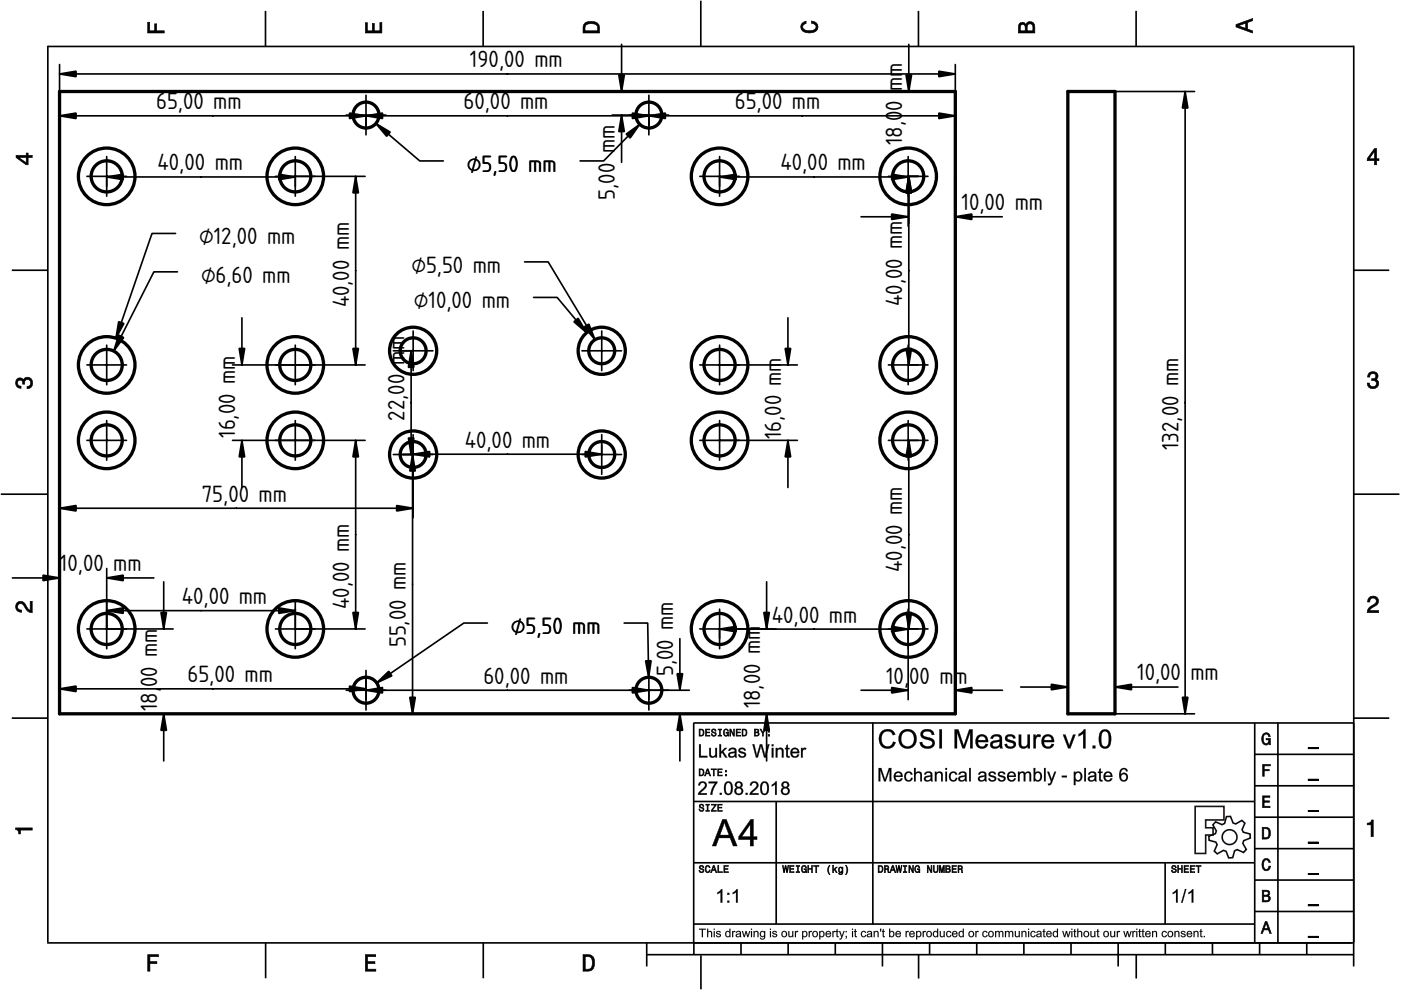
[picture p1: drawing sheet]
<svg xmlns="http://www.w3.org/2000/svg" width="297mm" height="210mm" viewBox="0 0 297 210" stroke-linecap="round" stroke-linejoin="round" font-family="sans-serif">
<defs><g id="words">
<g font-size="7.8">
<text x="99.6" y="14.3">190,00 mm</text>
<text x="33.1" y="23.2">65,00 mm</text>
<text x="98.3" y="23.2">60,00 mm</text>
<text x="155.8" y="23.2">65,00 mm</text>
<text x="191.3" y="23.5" transform="rotate(-90 191.3 23.5)">0</text>
<text x="191.3" y="19.3" transform="rotate(-90 191.3 19.3)">mm</text>
<text x="191.3" y="30.8" transform="rotate(-90 191.3 30.8)">18,0</text>
<text x="33.4" y="36.1">40,00 mm</text>
<text x="99" y="36.4">⌀5,50 mm</text>
<text x="165.5" y="36.1">40,00 mm</text>
<text x="130.4" y="42.3" transform="rotate(-90 130.4 42.3)">5,00 mm</text>
<text x="203.9" y="44.6">10,00 mm</text>
<text x="42.2" y="51.8">⌀12,00 mm</text>
<text x="42.6" y="59.9">⌀6,60 mm</text>
<text x="87.2" y="57.8">⌀5,50 mm</text>
<text x="74" y="65.2" transform="rotate(-90 74 65.2)">40,00 mm</text>
<text x="87.7" y="65.4">⌀10,00 mm</text>
<text x="191.3" y="64.9" transform="rotate(-90 191.3 64.9)">40,00 mm</text>
<text x="85.8" y="74.3" transform="rotate(-90 85.8 74.3)">m</text>
<text x="85.8" y="89.2" transform="rotate(-90 85.8 89.2)">22,00 m</text>
<text x="49.9" y="92.9" transform="rotate(-90 49.9 92.9)">1</text>
<text x="49.9" y="91.3" transform="rotate(-90 49.9 91.3)">6,00 mm</text>
<text x="98.5" y="94.9">40,00 mm</text>
<text x="165.7" y="93.2" transform="rotate(-90 165.7 93.2)">1</text>
<text x="165.7" y="91.6" transform="rotate(-90 165.7 91.6)">6,00 mm</text>
<text x="249.9" y="95.5" transform="rotate(-90 249.9 95.5)">132,00 mm</text>
<text x="42.8" y="106.4">75,00 mm</text>
<text x="12.7" y="121.1">1</text>
<text x="14.3" y="121.1">0,00</text>
<text x="24" y="121.1">mm</text>
<text x="191.3" y="121.2" transform="rotate(-90 191.3 121.2)">40,00 mm</text>
<text x="38.5" y="128.1">40,00 mm</text>
<text x="74" y="129.1" transform="rotate(-90 74 129.1)">40,00 mm</text>
<text x="163.7" y="132">40,00 mm</text>
<text x="86.1" y="137.2" transform="rotate(-90 86.1 137.2)">55,00 mm</text>
<text x="108.3" y="134.4">⌀5,50 mm</text>
<text x="142.7" y="143.3" transform="rotate(-90 142.7 143.3)">5,00 mm</text>
<text x="33.3" y="149.2" transform="rotate(-90 33.3 149.2)">8,</text>
<text x="33.3" y="145.7" transform="rotate(-90 33.3 145.7)">00 mm</text>
<text x="39.8" y="144.6">65,00 mm</text>
<text x="102.5" y="145">60,00 mm</text>
<text x="187.9" y="145">10,</text>
<text x="192.8" y="145">00 mm</text>
<text x="241.1" y="144.3">10,00</text>
<text x="252.4" y="144.3">mm</text>
<text x="33.3" y="150.8" transform="rotate(-90 33.3 150.8)">1</text>
<text x="161.1" y="150.2" transform="rotate(-90 161.1 150.2)">18,00 mm</text>
</g>
</g></defs>
<g fill="none" stroke="#000" stroke-width=".35">
<path d="M10.1 9.7v190.1M10.1 9.9h277M56.3 2.3v7.5M102.4 2.3v7.5M148.6 .1v9.8M194.7 2.3v7.5M240.9 2.3v7.5M287 9.7v195.2M2.5 57.3h7.5M287.1 57.3h7.4M.2 104.8h10M287 104.8h9.7"/>
<path d="M2.5 152.3h7.5M147 153.3h140.1M147.1 153.3v49.1M185.1 153.2v42.8M266 159.9h21M266 153.3v46.7M270.9 153.3v46.7M287.1 152.3h7.4M147 169.9h119M164.6 169.9v26M266 179.9h21M266 173.3h21"/>
<path d="M266 166.6h21M10 199.9h277.1M56.3 199.9v7.5M102.5 199.9v7.5M137.1 199.9v5M147 195.9h119M147 182.9h119M157.1 199.9v2.5M167.1 199.9v2.5M177.1 199.9v2.5M187.1 199.9v5M197.1 199.9v2.5"/>
<path d="M207.1 199.9v2.5M217.1 199.9v2.5M227.1 199.9v2.5M237.1 199.9v5M247 182.9v13M247.1 199.9v2.5M257.1 199.9v2.5M266 193.3h21M266 186.6h21M267.1 199.9v2.5M277.1 199.9v2.5M137.1 202.4h150"/>
<path d="M148.6 202.6v7.2M194.8 202.4v5.1M240.9 202.4v5.1"/>
</g>
<g fill="#000">
<path d="M31.3 4.7h.4v1.8h1.1v-1.4h.4v1.4h1.6v.5h-3.5z" fill-rule="evenodd"/>
<path d="M77.5 4.8h.4v1.7h1v-1.5h.5v1.5h1.1v-1.7h.5v2.2h-3.5z" fill-rule="evenodd"/>
<path d="M124.1 4.9a2.19 2.19 0 0 0-.5 2.1h3.5v-1.2a1.42 1.42 0 0 0-1.7-1.3zM124.3 5.2a2.14 2.14 0 0 1 2.3 .3l.1 1h-2.7l.1-1z" fill-rule="evenodd"/>
<path d="M170.1 4.9l.8-.4v.5a.7 .7 0 0 0-.7 .5 .7 .7 0 0 0 .3 .8 1.69 1.69 0 0 0 2.5-.6 .9 .9 0 0 0-.9-.8v-.5a1.24 1.24 0 0 1 1.3 1.1 1.24 1.24 0 0 1-1 1.4 2.22 2.22 0 0 1-2.5-.7l-.1-.5z" fill-rule="evenodd"/>
<path d="M216.1 5l-.2 .8v1.2h3.5v-1.3a.98 .98 0 0 0-.7-1.1 .98 .98 0 0 0-1.2 .6 .84 .84 0 0 0-1.4-.2zM216.4 5.3a.54 .54 0 0 1 .7-.1 .54 .54 0 0 1 .3 .6v.7h-1.1zM217.9 5.2a.62 .62 0 0 1 .7-.1 .62 .62 0 0 1 .4 .6v.8h-1.2z" fill-rule="evenodd"/>
<path d="M262.1 5.2v.5l3.5 1.3v-.5l-1.1-.3v-1.4l1.1-.4v-.5zM262.6 5.5l1.5-.6v1.1z" fill-rule="evenodd"/>
<path d="M3.4 32.9v.5l2.1 1.5h.5v-1.5h.8v-.5h-.8v-.5h-.4v.5zM4 33.4h1.6v1.1z" fill-rule="evenodd"/>
<path d="M291.4 31.5l-1.5 2.1v.5h1.5v.8h.5v-.8h.5v-.4h-.5v-2.2zM291.4 32.1v1.6h-1.1z" fill-rule="evenodd"/>
<path d="M3.6 80.4a.86 .86 0 0 1 1.4 .1 1.06 1.06 0 0 1 1.2-.5 1.06 1.06 0 0 1 .7 1.2 1.1 1.1 0 0 1-1.2 1.2v-.4a.71 .71 0 0 0 .8-1 .71 .71 0 0 0-1.3-.1v.6h-.4a.61 .61 0 0 0-.3-.8 .61 .61 0 0 0-.8 .2 .61 .61 0 0 0 .2 .8l.6 .2v.4a1.15 1.15 0 0 1-1.2-.6 1.15 1.15 0 0 1 .3-1.3z" fill-rule="evenodd"/>
<path d="M290.3 79.1a1.08 1.08 0 0 1 1.3-.2 1.08 1.08 0 0 1 .5 1.3l-.4 .2a1.06 1.06 0 0 1 .6 1.3 1.06 1.06 0 0 1-1.2 .7 1.1 1.1 0 0 1-1.2-1.2h.4a.71 .71 0 0 0 1 .8 .71 .71 0 0 0 .1-1.3h-.6v-.4a.61 .61 0 0 0 .8-.3 .61 .61 0 0 0-.2-.8 .61 .61 0 0 0-.8 .2l-.2 .5h-.4z" fill-rule="evenodd"/>
<path d="M3.6 127.8a1.22 1.22 0 0 1 2 .7l.4 .6 .4 .3v-1.9h.4v2.4a1.8 1.8 0 0 1-1.7-1.4 .71 .71 0 0 0-.9-.5 .71 .71 0 0 0-.5 .8 .71 .71 0 0 0 .9 .6v.4a1.18 1.18 0 0 1-1.2-.6 1.18 1.18 0 0 1 .2-1.4z" fill-rule="evenodd"/>
<path d="M290.3 126.7a1.18 1.18 0 0 1 1.9 .3 1.18 1.18 0 0 1-1 1.7l-.5 .3-.3 .5h1.9v.4h-2.4a1.8 1.8 0 0 1 1.4-1.7 .71 .71 0 0 0 .5-.9 .71 .71 0 0 0-.9-.5 .71 .71 0 0 0-.5 .8h-.4z" fill-rule="evenodd"/>
<path d="M148.2 154.6v1.5h.5a.77 .77 0 0 0 .6-.8 .77 .77 0 0 0-.6-.7zM148.4 154.8a.58 .58 0 0 1 .7 .5 .58 .58 0 0 1-.7 .6zM149.6 154.6v1.5h.9v-.2h-.7v-.5h.6v-.2h-.6v-.4h.7v-.2zM151 154.7a.53 .53 0 0 0 0 .6 .53 .53 0 0 0 .6 .2 .32 .32 0 0 1-.3 .5 .32 .32 0 0 1-.3-.4h-.2a.5 .5 0 0 0 .7 .5 .5 .5 0 0 0 .1-.8l-.4-.1a.28 .28 0 0 1-.1-.4 .28 .28 0 0 1 .4-.1 .28 .28 0 0 1 .1 .3h.2a.51 .51 0 0 0-.3-.4 .51 .51 0 0 0-.5 .1zM152.3 154.6v.2h.2v1.1h-.2v.2h.7v-.2h-.3v-1.1h.3v-.2zM153.5 154.7a.81 .81 0 0 0 .5 1.4l.3-.2 .2 .2v-.8h-.6v.1h.4l-.2 .5a.6 .6 0 0 1-.5-.6 .6 .6 0 0 1 .4-.6l.2 .3h.2l-.1-.3a.53 .53 0 0 0-.8 0zM154.7 154.6v1.5h.2v-1.3l.6 1.3h.2v-1.5h-.2v1.2l-.5-1.2zM156.1 154.6v1.5h.9v-.2h-.7v-.5h.6v-.2h-.6v-.4h.7v-.2zM157.3 154.6v1.5h.5a.77 .77 0 0 0 .6-.8 .77 .77 0 0 0-.6-.7zM157.5 154.8a.58 .58 0 0 1 .7 .5 .58 .58 0 0 1-.7 .6zM159.9 154.6v1.5h.6a.42 .42 0 0 0 .5-.3 .42 .42 0 0 0-.3-.5l.2-.2-.1-.4zM160.1 154.8h.3a.23 .23 0 0 1 .3 .2 .23 .23 0 0 1-.3 .2h-.3zM160.1 155.4h.4a.26 .26 0 0 1 .3 .2 .26 .26 0 0 1-.3 .3h-.4zM161.1 154.6l.5 .9v.6h.2v-.6l.5-.9h-.2l-.4 .7-.3-.7zM162.9 155.8v.3h.3v-.3zM162.9 154.9v.3h.3v-.3z" fill-rule="evenodd"/>
<path d="M267.8 155.7a.85 .85 0 0 1 .9-.3 .85 .85 0 0 1 .6 .8h-.3l-.1-.3a.49 .49 0 0 0-.4-.3 .49 .49 0 0 0-.5 .3 1.2 1.2 0 0 0 .4 1.8 .66 .66 0 0 0 .6-.8h-.6v-.3h.9v1.3h-.1l-.1-.3-.3 .3a.85 .85 0 0 1-1.2-.7v-1.1z" fill-rule="evenodd"/>
<path d="M3.3 175.5h3.5v.5h-2.5v.8h-.3a.77 .77 0 0 0-.7-.9z" fill-rule="evenodd"/>
<path d="M148.4 170.6a.53 .53 0 0 0 0 .6 .53 .53 0 0 0 .6 .2 .32 .32 0 0 1-.3 .5 .32 .32 0 0 1-.3-.4h-.2a.5 .5 0 0 0 .7 .6 .5 .5 0 0 0 .1-.9l-.4-.1a.28 .28 0 0 1-.1-.4 .28 .28 0 0 1 .4-.1 .28 .28 0 0 1 .1 .4h.2a.51 .51 0 0 0-.3-.5 .51 .51 0 0 0-.5 .1zM149.7 170.5v.2h.2v1.1h-.2v.2h.7v-.2h-.3v-1.1h.3v-.2zM150.8 170.5v.2h.8l-.8 1.3h1.1v-.2h-.9l.9-1.3zM152.2 170.5v1.5h.9v-.2h-.7v-.5h.6v-.2h-.6v-.4h.7v-.2z" fill-rule="evenodd"/>
<path d="M148.2 163v1.5h.5a.77 .77 0 0 0 .6-.7 .77 .77 0 0 0-.6-.8zM148.4 163.2a.57 .57 0 0 1 .7 .6 .57 .57 0 0 1-.7 .5zM149.9 163l-.5 1.5h.2l.1-.4h.6l.2 .4h.2l-.6-1.5zM150 163.2l.3 .7h-.5zM150.8 163v.2h.4v1.3h.2v-1.3h.5v-.2zM152.2 163v1.5h.9v-.2h-.7v-.5h.6v-.2h-.6v-.4h.7v-.2zM153.8 164.2v.3h.3v-.3zM153.8 163.4v.3h.3v-.3z" fill-rule="evenodd"/>
<path d="M267.7 168.7h1.5v.3h-1.2v.8h1.1v.3h-1.1v.8h1.3v.3h-1.6z" fill-rule="evenodd"/>
<path d="M267.7 162.1h1.6v.3h-1.3v.7h1.1v.3h-1.1v1.2h-.3z" fill-rule="evenodd"/>
<path d="M267.6 175.4v2.5h.8a1.37 1.37 0 0 0 .7-2.2 1.56 1.56 0 0 0-1.5-.3zM267.9 175.7a.98 .98 0 0 1 1.2 .7 .98 .98 0 0 1-.7 1.2h-.5z" fill-rule="evenodd"/>
<path d="M289.9 174.5a.77 .77 0 0 0 .9-.6h.4v3.5h-.5v-2.5h-.8z" fill-rule="evenodd"/>
<path d="M148.4 183.6a.53 .53 0 0 0 0 .6 .53 .53 0 0 0 .6 .2 .32 .32 0 0 1-.3 .5 .32 .32 0 0 1-.3-.4h-.2a.5 .5 0 0 0 .7 .6 .5 .5 0 0 0 .1-.9l-.4-.1a.28 .28 0 0 1-.1-.4 .28 .28 0 0 1 .4-.1 .28 .28 0 0 1 .1 .4h.2a.51 .51 0 0 0-.3-.5 .51 .51 0 0 0-.5 .1zM149.6 183.7l-.1 .2a.67 .67 0 0 0 .1 .9 .67 .67 0 0 0 .8 .1l.2-.4h-.2l-.2 .3a.6 .6 0 0 1-.5-.5 .6 .6 0 0 1 .4-.6l.3 .3h.2l-.2-.4a.5 .5 0 0 0-.8 .1zM151.2 183.5l-.5 1.5h.2l.1-.4h.6l.2 .4h.2l-.6-1.5zM151.3 183.7l.3 .7h-.5zM152.2 183.5v1.5h1v-.2h-.8v-1.3zM153.5 183.5v1.5h.9v-.2h-.7v-.5h.6v-.2h-.6v-.4h.7v-.2z" fill-rule="evenodd"/>
<path d="M165.9 183.5l.3 1.5h.1l.3-1.3 .2 1.3h.2l.2-1.5h-.1l-.2 1.3-.2-1.3h-.2l-.2 1.3-.2-1.3zM167.4 183.5v1.5h1v-.2h-.8v-.5h.7v-.2h-.7v-.4h.7v-.2zM168.8 183.5v.2h.3v1.1h-.3v.2h.7v-.2h-.2v-1.1h.2v-.2zM170.1 183.7a.82 .82 0 0 0 .5 1.3l.3-.2 .1 .2v-.8h-.5v.2h.3l-.2 .4a.6 .6 0 0 1-.5-.5 .6 .6 0 0 1 .5-.6l.2 .3h.2l-.2-.4a.53 .53 0 0 0-.7 .1zM171.3 183.5v1.5h.2v-.7h.6v.7h.2v-1.5h-.2v.6h-.6v-.6zM172.5 183.5v.2h.5v1.3h.2v-1.3h.4v-.2zM175.8 183.5a1.35 1.35 0 0 0 .2 1.9 1.84 1.84 0 0 1 0-1.9zM176.5 183.5v1.5h.2v-.4l.2-.2 .4 .6h.2l-.4-.7 .4-.5h-.2l-.6 .6v-.9zM177.9 184a.59 .59 0 0 0-.2 .7 .59 .59 0 0 0 .7 .3l.1-.2a.31 .31 0 0 1-.1 .5 .31 .31 0 0 1-.4-.2h-.2a.47 .47 0 0 0 .5 .4 .47 .47 0 0 0 .4-.5v-1.2h-.2v.2l-.3-.2zM178 184.1l.1-.1a.42 .42 0 0 1 .4 .4 .42 .42 0 0 1-.4 .5l-.1-.3zM179.3 183.5a1.85 1.85 0 0 1 0 1.9 1.22 1.22 0 0 0 0-1.9z" fill-rule="evenodd"/>
<path d="M186.2 183.5v1.5h.5a.77 .77 0 0 0 .6-.7 .77 .77 0 0 0-.6-.8zM186.4 183.7a.58 .58 0 0 1 .6 .6 .58 .58 0 0 1-.6 .5zM187.5 183.5v1.5h.2v-.6a.45 .45 0 0 1 .5 .1 .45 .45 0 0 1 .1 .5h.2l-.2-.7a.42 .42 0 0 0 .1-.5 .42 .42 0 0 0-.4-.3zM187.7 183.7h.2a.26 .26 0 0 1 .4 .3 .26 .26 0 0 1-.4 .2h-.2zM189.2 183.5l-.6 1.5h.2l.2-.4h.6l.1 .4h.2l-.5-1.5zM189.3 183.7l.2 .7h-.4zM189.9 183.5l.3 1.5h.2l.2-1.3 .2 1.3h.2l.3-1.5h-.2l-.2 1.3-.2-1.3h-.2l-.2 1.3-.2-1.3zM191.5 183.5v.2h.3v1.1h-.3v.2h.8v-.2h-.3v-1.1h.3v-.2zM192.7 183.5v1.5h.2v-1.2l.5 1.2h.3v-1.5h-.2v1.2l-.6-1.2zM194.1 183.7a.81 .81 0 0 0 .5 1.3l.3-.2 .1 .2v-.8h-.5v.2h.3l-.2 .4a.6 .6 0 0 1-.5-.5 .6 .6 0 0 1 .5-.6l.2 .3h.2l-.2-.4a.53 .53 0 0 0-.7 .1zM196.6 183.5v1.5h.2v-1.2l.6 1.2h.2v-1.5h-.2v1.2l-.6-1.2zM197.9 183.5v.9a.52 .52 0 0 0 .5 .6 .52 .52 0 0 0 .5-.6v-.9h-.2v.9a.33 .33 0 0 1-.3 .5 .33 .33 0 0 1-.3-.5v-.9zM199.2 183.5v1.5h.1v-1.4l.3 1.4h.2l.3-1.4v1.4h.1v-1.5h-.2l-.3 1.3-.3-1.3zM200.5 183.5v1.5h.6a.42 .42 0 0 0 .4-.3 .42 .42 0 0 0-.2-.5l.2-.2-.1-.4zM200.7 183.7h.3a.23 .23 0 0 1 .3 .2 .23 .23 0 0 1-.3 .2h-.3zM200.7 184.3h.3a.26 .26 0 0 1 .3 .3 .26 .26 0 0 1-.3 .2h-.3zM201.8 183.5v1.5h1v-.2h-.8v-.5h.7v-.2h-.7v-.4h.8v-.2zM203.1 183.5v1.5h.2v-.6a.45 .45 0 0 1 .5 .1 .45 .45 0 0 1 .1 .5h.2l-.2-.7a.42 .42 0 0 0 .1-.5 .42 .42 0 0 0-.4-.3zM203.3 183.7h.3a.26 .26 0 0 1 .3 .3 .26 .26 0 0 1-.4 .2h-.2z" fill-rule="evenodd"/>
<path d="M248.5 183.6a.53 .53 0 0 0 0 .6 .53 .53 0 0 0 .6 .2 .32 .32 0 0 1-.2 .5 .32 .32 0 0 1-.3-.4h-.2a.5 .5 0 0 0 .6 .6 .5 .5 0 0 0 .2-.9l-.4-.1a.28 .28 0 0 1-.1-.4 .28 .28 0 0 1 .3-.1 .28 .28 0 0 1 .2 .4h.2a.51 .51 0 0 0-.3-.5 .51 .51 0 0 0-.6 .1zM249.7 183.5v1.5h.2v-.7h.6v.7h.2v-1.5h-.2v.6h-.6v-.6zM251 183.5v1.5h1v-.2h-.8v-.5h.7v-.2h-.7v-.4h.8v-.2zM252.3 183.5v1.5h1v-.2h-.8v-.5h.7v-.2h-.7v-.4h.8v-.2zM253.5 183.5v.2h.5v1.3h.2v-1.3h.5v-.2z" fill-rule="evenodd"/>
<path d="M268.3 195.4l-1 2.5h.4l.2-.7h1l.3 .7h.3l-.9-2.5zM268.4 195.8l.4 1.1h-.7z" fill-rule="evenodd"/>
<path d="M267.6 188.7v2.5h1a.7 .7 0 0 0 .7-.5 .7 .7 0 0 0-.4-.8 .61 .61 0 0 0 .3-.8 .61 .61 0 0 0-.7-.4zM267.9 189h.6a.38 .38 0 0 1 .4 .4 .38 .38 0 0 1-.5 .4h-.5zM267.9 190.1h.6a.44 .44 0 0 1 .5 .4 .44 .44 0 0 1-.5 .4h-.6z" fill-rule="evenodd"/>
<path d="M267.8 182.3a.85 .85 0 0 1 .9-.3 .85 .85 0 0 1 .6 .8h-.3l-.1-.2a.47 .47 0 0 0-.4-.3 .47 .47 0 0 0-.4 .3 1.21 1.21 0 0 0 .4 1.7 .64 .64 0 0 0 .5-.7h.4a.89 .89 0 0 1-.8 1 .89 .89 0 0 1-1-.7v-1.1z" fill-rule="evenodd"/>
<path d="M31.3 202.4h2.3v.4h-1.8v1.1h1.5v.4h-1.5v1.6h-.5z" fill-rule="evenodd"/>
<path d="M77.5 202.4h2.1v.4h-1.7v1.1h1.6v.4h-1.6v1.2h1.8v.4h-2.2z" fill-rule="evenodd"/>
<path d="M123.6 202.4v3.5h1.2a1.42 1.42 0 0 0 1.3-1.7 1.38 1.38 0 0 0-1.3-1.8zM124.1 202.8l1 .1a1.89 1.89 0 0 1 0 2.5l-1 .1z" fill-rule="evenodd"/>
</g>
<g fill="#000">
<path d="M31.3 4.7v2.3h3.5v-.5l-1.7 .1 .1-1.5h-.4l.1 1.5h-1.2v-1.9zM31.3 4.7h.5l-.1 1.8h1.1l-.1-1.5h.6l-.1 1.5h1.7v.6h-3.6z"/>
<path d="M77.5 4.8v2.2h3.5v-2.2h-.5l.1 1.8h-1.3v-1.6h-.4l.1 1.6h-1.2l.1-1.8zM77.4 4.8h.6l-.1 1.7h1v-1.6h.5v1.6h1.1v-1.8h.5v2.4h-3.6z"/>
<path d="M124.1 4.9l-.5 .6v1.5h3.5l-.1-1.7-.3-.4-1.3-.4zM124 4.8l.6-.3h.8l.7 .1 .6 .2 .4 .5 .1 1.8h-3.7l.1-1.6zM124.3 5.2l1.1-.2 1 .2 .3 .3 .1 1.1h-2.8v-1.1zM124.3 5.2l-.2 .3-.1 1h2.7l-.1-1-.2-.3-1-.2z"/>
<path d="M170.1 4.9l-.3 .8 .1 .5 .3 .4 .6 .3h1.6l.6-.3 .3-.4 .2-.5-.1-.5-.8-.6-.5-.2v.5l.7 .2 .3 .6-.1 .4-.8 .4h-1.2l-.5-.2-.3-.2v-.7l.4-.4h.3v-.5zM170 4.9l1-.5v.6l-.4 .1-.4 .4 .1 .5 .7 .5h1.2l.5-.2 .3-.6-.2-.5-.8-.2v-.6l.7 .1 .7 .7 .1 .5-.1 .6-.4 .4-.6 .3h-1.6l-.6-.3-.4-.4-.1-.6z"/>
<path d="M216.1 5l-.2 .8v1.2h3.5l-.1-1.8-.5-.6h-.4l-.6 .1-.3 .6-.5-.5h-.6zM216.1 4.9l.3-.2h.6l.5 .5 .1-.3 .4-.3h.8l.6 .6 .1 1.9h-3.7v-1.4zM216.4 5.3l.4-.2 .5 .2 .1 1.3h-1.1zM216.4 5.3l-.1 1.2h1.1l-.2-1.1-.4-.2zM217.9 5.2l.5-.2 .5 .2 .2 1.4h-1.4zM217.9 5.2l-.1 1.3h1.2l-.2-1.3-.4-.1z"/>
<path d="M262.1 5.2v.5l3.5 1.3v-.5l-1.1-.3v-1.5l1.1-.3v-.5zM262 5.2l3.6-1.4v.6l-1.1 .4v1.4l1.1 .3v.6l-3.6-1.3zM262.4 5.5l1.8-.7v1.3zM262.6 5.4l1.5 .6v-1.1l-1.5 .6z"/>
<path d="M3.4 32.9v.5l2.1 1.5h.5l-.1-1.6 .9 .1v-.5l-.9 .1 .1-.6h-.4v.6zM3.3 32.9h2.3l-.1-.5h.5v.5h.9v.6l-.9-.1v1.6h-.5l-2.2-1.6zM3.8 33.3h1.8v1.3zM4 33.3l1.6 1.2v-1.1l-1.6 .1z"/>
<path d="M291.4 31.5l-1.5 2.1v.5l1.6-.1-.1 .9h.5l-.1-.9 .6 .1v-.4h-.6l.1-2.2zM291.4 31.4h.5v2.3l.5-.1v.5h-.5v.9h-.6l.1-.9h-1.6v-.5zM291.5 31.9v1.8h-1.3zM291.3 32.1h.2l-1.1 1.6-.1-.1 1.1 .1z"/>
<path d="M3.6 80.4l-.3 .8 .1 .5 .6 .6h.5v-.4l-.6-.1-.2-.6 .1-.5 .5-.2 .4 .2 .1 .8h.4v-.6l.3-.5 .6 .1 .3 .1 .1 .3v.6l-.4 .5h-.4v.4l.6-.1 .5-.6v-1l-.5-.6-.8-.1-.4 .3-.1 .4-.3-.5-.5-.1zM3.5 80.3l.8-.3 .4 .2 .3 .3v-.2l.5-.4 .8 .1 .6 .7v1l-.6 .7-.6 .1v-.6h.4l.4-.4-.2-.8-.7-.2-.4 .4 .1 .6h-.6v-.7l-.4-.2-.4 .2-.2 .4 .2 .5 .6 .1v.6l-.6-.1-.6-.6-.1-.5z"/>
<path d="M290.3 79.1l-.3 .8h.4v-.3l.4-.4 .8 .1 .1 .7-.4 .3h-.5v.4l.9 .1 .2 .5-.2 .6-.3 .1h-.7l-.2-.2-.2-.6h-.4l.1 .5 .6 .6h1l.4-.2 .3-.8-.1-.5-.6-.4 .5-.2v-.9l-.6-.4-.4-.1zM290.2 79l.9-.3 .8 .3 .3 .3-.1 .9-.4 .2 .5 .3 .2 .6-.4 .9-.4 .2h-1.1l-.6-.6-.1-.6h.6l.1 .6 .6 .2 .5-.2 .2-.5-.2-.5-.5-.1-.3 .1v-.6l.5 .1 .4-.3-.2-.7h-.7l-.4 .3 .1 .4h-.6l.1-.6z"/>
<path d="M3.6 127.8l-.3 .8 .3 .9 1 .3v-.4l-.7-.2-.2-.5 .2-.6 .4-.2 .7 .3 .9 1.4 .9 .3v-2.4h-.4l.1 2-.6-.4-.9-1.4-.6-.2zM3.5 127.8l.8-.4 .7 .2 1 1.5 .4 .3-.1-2h.6v2.6l-1-.3-1-1.4-.6-.3-.4 .2-.2 .5 .2 .5 .7 .1v.6l-.6-.1-.4-.3-.4-.9z"/>
<path d="M290.3 126.7l-.3 .9h.4l.1-.6 .6-.3 .6 .2 .2 .5-.3 .7-1.5 .9-.2 .9h2.4v-.4h-2l.3-.5 1.3-.7 .4-.9-.1-.4-.6-.6-1 .1zM290.2 126.6l.9-.3 .9 .3 .3 .4v.4l-.2 .7-1.4 .9-.3 .5 1.9-.1v.6h-2.5l.3-1.1 1.4-.9 .3-.6-.2-.4-.5-.2-.5 .2-.1 .7h-.6l.1-.7z"/>
<path d="M148.2 154.6v1.5l.8-.1 .2-.4v-.7l-.3-.3zM148.2 154.5h.7l.4 .3v.9l-.3 .4h-.8zM148.4 154.7l.6 .1 .1 .8-.2 .3-.5 .1zM148.4 154.8v1.1h.5l.1-.3v-.7zM149.6 154.6v1.5h.9v-.2l-.8 .1v-.7h.7v-.1l-.7 .1v-.6l.8 .1v-.2zM149.5 154.5h1.1v.3h-.8v.4l.7-.1v.4l-.7-.1v.5l.8-.1v.3h-1.1zM151 154.7l-.2 .3 .1 .3 .7 .1 .1 .3-.2 .3-.5-.1v-.3h-.2v.2l.3 .3h.5l.2-.3v-.3l-.7-.3-.1-.3 .2-.2h.4v.3h.2v-.2l-.3-.2zM150.9 154.6l.7-.1 .3 .3v.3h-.3l-.1-.3-.2-.1-.3 .3 .1 .1 .8 .3v.5l-.3 .2h-.5l-.3-.3-.1-.3h.3l.1 .3 .2 .1 .4-.2-.9-.5zM152.3 154.6v.2l.3-.1v1.3l-.3-.1v.2h.7v-.2l-.3 .1v-1.3l.3 .1v-.2zM152.2 154.5h.9v.3h-.4v1.1l.4-.1v.3h-.9v-.3h.3v-1h-.3zM153.5 154.7l-.1 .6 .1 .6 .5 .2 .4-.4 .1 .4v-.8h-.6v.1h.4l-.2 .6-.4-.1-.2-.3 .1-.8 .5-.1 .1 .3h.2l-.1-.3-.4-.2zM153.5 154.7l.4-.2 .4 .1 .2 .5h-.3l-.1-.3-.3-.1-.2 .4v.5l.2 .3h.3l.2-.5-.4 .1v-.3h.6v.9h-.2v-.2l-.4 .3-.4-.3-.2-.6zM154.7 154.6v1.5h.2v-1.3h.1l.5 1.3h.2v-1.5h-.2l.1 1.2h-.1l-.5-1.2zM154.7 154.5h.3l.5 1.3v-1.3h.3v1.6h-.4l-.5-1.3 .1 1.3h-.3zM156.1 154.6v1.5h.9v-.2l-.8 .1v-.7h.7v-.1l-.7 .1v-.6l.8 .1v-.2zM156 154.5h1.1v.3h-.8v.4l.7-.1v.4l-.7-.1v.5l.8-.1v.3h-1.1zM157.3 154.6v1.5l.8-.1 .2-.4v-.7l-.3-.3zM157.3 154.5h.7l.4 .3v.9l-.3 .4h-.8zM157.5 154.7l.6 .1 .1 .8-.2 .3-.5 .1zM157.5 154.8v1.1h.5l.2-.3-.1-.7zM159.9 154.6v1.5l.8-.1 .2-.2 .1-.3-.4-.2 .3-.2v-.3l-.2-.2zM159.9 154.5h.8l.2 .3v.4l-.2 .1 .3 .2-.1 .5-1 .1zM160.1 154.7h.5a.28 .28 0 0 1 .2 .3 .28 .28 0 0 1-.2 .2l-.5 .1zM160.1 154.8v.4l.6-.1-.1-.3zM160.1 155.3l.6 .1v.5l-.6 .1zM160.1 155.4v.5l.6-.1v-.4zM161.1 154.6l.6 .9-.1 .6h.2v-.6l.5-.9h-.2l-.4 .8-.3-.8zM161 154.5h.4l.3 .8 .4-.8h.3l-.6 1 .1 .6h-.3v-.6zM162.9 155.8v.3h.3v-.3zM162.8 155.7h.4v.4h-.4zM162.9 154.9v.3h.3v-.3zM162.8 154.8h.4v.5h-.4z"/>
<path d="M186.9 155.1a1.75 1.75 0 0 1 2.9 .7l-.5 .1a1.26 1.26 0 0 0-1.6-.8 1.26 1.26 0 0 0-.8 1.5 1.27 1.27 0 0 0 .9 1.6 1.27 1.27 0 0 0 1.6-.9l.5 .1a1.84 1.84 0 0 1-2.3 1.2 1.84 1.84 0 0 1-1.2-2.3zM191 155.2a2.03 2.03 0 0 1 3.2 .7 2.03 2.03 0 0 1-1.5 2.8 2.08 2.08 0 0 1-2.1-1.2 2.08 2.08 0 0 1 .4-2.3zM191.5 155.4a1.64 1.64 0 0 0-.4 1.9 1.64 1.64 0 0 0 1.6 .9 1.66 1.66 0 0 0 1.1-1.7 1.66 1.66 0 0 0-1.4-1.5zM195.5 155a1.57 1.57 0 0 1 2.6 .8h-.5a1 1 0 0 0-.9-.7 1 1 0 0 0-1 .6l.3 .4a2.99 2.99 0 0 1 2.1 1 1.32 1.32 0 0 1-1.7 1.6 1.36 1.36 0 0 1-1.4-1.3l.5-.1a1.15 1.15 0 0 0 1 .9 1.15 1.15 0 0 0 1.2-.6 1.5 1.5 0 0 0-1.5-.9 1.03 1.03 0 0 1-1-.6 1.03 1.03 0 0 1 .3-1.1zM199.2 154.7h.5v4h-.5zM202.4 154.7h.8l1.1 3.4 1.2-3.4h.7v4h-.5v-3.4l-1.2 3.4h-.4l-1.2-3.4v3.4h-.5zM207.2 156.1a1.35 1.35 0 0 1 1.6-.3 1.35 1.35 0 0 1 .7 1.5h-2.2a.84 .84 0 0 0 .7 1 .84 .84 0 0 0 1-.6l.5 .1a1.42 1.42 0 0 1-2 .8 1.42 1.42 0 0 1-.6-2zM207.6 156.3l-.2 .6h1.6a.8 .8 0 0 0-.5-.7 .8 .8 0 0 0-.9 .1zM210.3 156a1.4 1.4 0 0 1 2.1 .3l.2 2.4h-.5l-.1-.4a1.19 1.19 0 0 1-2.1-.4 1.19 1.19 0 0 1 1.5-1h.3a.41 .41 0 0 0 .2-.5 .41 .41 0 0 0-.4-.3l-.8 .1-.2 .5-.5-.1zM210.6 157.6a.54 .54 0 0 0 .1 .7 .54 .54 0 0 0 .7 0 .89 .89 0 0 0 .5-1.1zM213.3 156a1.22 1.22 0 0 1 2 .5l-.5 .1a.65 .65 0 0 0-.6-.5 .65 .65 0 0 0-.6 .5l.3 .2a1.32 1.32 0 0 1 1.5 1.2 1.27 1.27 0 0 1-1.3 .7 1.27 1.27 0 0 1-1.1-.9l.5-.1a.7 .7 0 0 0 .7 .6 .7 .7 0 0 0 .7-.6l-.2-.2a1.66 1.66 0 0 1-1.6-1zM216 155.8h.5v1.6a.73 .73 0 0 0 .7 .9 .73 .73 0 0 0 .7-1v-1.5h.5v2.9h-.5v-.5a1.03 1.03 0 0 1-1.2 .5 1.03 1.03 0 0 1-.7-1.1zM219.1 155.8h.5v.4a.7 .7 0 0 1 1.1-.3l-.2 .4a.64 .64 0 0 0-.7 .1 .64 .64 0 0 0-.2 .7v1.6h-.5zM221.2 156.1a1.35 1.35 0 0 1 1.6-.3 1.35 1.35 0 0 1 .7 1.5h-2.2a.84 .84 0 0 0 .7 1 .84 .84 0 0 0 1-.6l.5 .1a1.42 1.42 0 0 1-2 .8 1.42 1.42 0 0 1-.6-2zM221.6 156.3l-.2 .6h1.6a.8 .8 0 0 0-.5-.7 .8 .8 0 0 0-.9 .1zM225.4 155.8h.5l.8 2.3 .8-2.3h.5l-1.1 2.9h-.4zM228.7 155.6l.7-.4 .4-.6h.3v4.1h-.4v-3.2l-1 .6zM231.7 158.1h.5v.6h-.5zM233.6 154.9a1.33 1.33 0 0 1 1.5 0 1.33 1.33 0 0 1 .5 1.4 2.01 2.01 0 0 1-1 2.4 1.31 1.31 0 0 1-1.6-1.5 2.67 2.67 0 0 1 .6-2.3zM233.9 155.2a3 3 0 0 0 0 3 .84 .84 0 0 0 .9-.1 .84 .84 0 0 0 .3-1v-.9a.85 .85 0 0 0-.3-.9 .85 .85 0 0 0-.9-.1z"/>
<path d="M186.9 155.1a1.78 1.78 0 0 1 3 .7l-.6 .1a1.24 1.24 0 0 0-1.5-.8 1.24 1.24 0 0 0-.9 1.5 1.24 1.24 0 0 0 .9 1.6 1.24 1.24 0 0 0 1.5-1l.6 .2a1.82 1.82 0 0 1-2.1 1.3 1.82 1.82 0 0 1-1.5-2.1l.2-.8zM187 155a2.17 2.17 0 0 0 .9 3.7 1.64 1.64 0 0 0 2-1.3l-.5-.1a1.29 1.29 0 0 1-1.6 .9 1.29 1.29 0 0 1-.9-1.6 1.29 1.29 0 0 1 .8-1.5 1.29 1.29 0 0 1 1.6 .8l.5-.1a1.73 1.73 0 0 0-2.8-.8zM191 155.1a2.06 2.06 0 0 1 3.2 .7 2.06 2.06 0 0 1-1.5 2.9 2.11 2.11 0 0 1-2.1-1.2 2.11 2.11 0 0 1 .4-2.4zM191.1 155.2a2.04 2.04 0 0 0-.4 2.5 2.04 2.04 0 0 0 2.5 .9 2.01 2.01 0 0 0 .9-2.9 2.01 2.01 0 0 0-3-.5zM191.5 155.4a1.62 1.62 0 0 0-.4 1.9 1.62 1.62 0 0 0 1.6 .9 1.64 1.64 0 0 0 1.1-1.7 1.64 1.64 0 0 0-1.4-1.4zM191.4 155.4a1.47 1.47 0 0 1 1.9-.1 1.47 1.47 0 0 1 .5 1.7 1.43 1.43 0 0 1-1.8 1.2 1.43 1.43 0 0 1-.9-1.9zM195.4 154.9a1.59 1.59 0 0 1 2.7 .9l-.5 .1a.99 .99 0 0 0-.9-.8 .99 .99 0 0 0-1 .6l.3 .4a2.99 2.99 0 0 1 2.1 1 1.35 1.35 0 0 1-1.7 1.6 1.33 1.33 0 0 1-1.4-1.4h.5a1.14 1.14 0 0 0 1 .9 1.14 1.14 0 0 0 1.2-.6 1.49 1.49 0 0 0-1.5-.8l-.5-.2a.96 .96 0 0 1-.3-1.7zM195.5 155a1.01 1.01 0 0 0-.2 1.1 1.01 1.01 0 0 0 .9 .6l1 .3a.65 .65 0 0 1 .5 .8 .65 .65 0 0 1-.8 .5 1.07 1.07 0 0 1-1.4-1l-.5 .1a1.66 1.66 0 0 0 1.4 1.3 1.66 1.66 0 0 0 1.7-1v-.6l-.4-.4-1.9-.7a.66 .66 0 0 1 0-.8 .66 .66 0 0 1 .8-.2l.7 .2 .3 .6h.5a1.54 1.54 0 0 0-2.6-.8zM199.1 154.6h.6v4.1h-.6zM199.2 154.7v4h.5v-4zM202.4 154.6h.8l1.1 3.5 1.2-3.5h.7v4.1h-.5v-3.4l-1.1 3.4h-.6l-1.1-3.4v3.4h-.5zM202.4 154.7v4h.5v-3.6l1.2 3.6h.4l1.2-3.6v3.6h.5v-4h-.7l-1.2 3.5-1.1-3.5zM207.2 156.1a1.37 1.37 0 0 1 1.6-.3 1.37 1.37 0 0 1 .7 1.6l-2.1-.1a.83 .83 0 0 0 .6 1 .83 .83 0 0 0 1-.6l.5 .1a1.45 1.45 0 0 1-2 .8 1.45 1.45 0 0 1-.6-2zM207.2 156.1a1.48 1.48 0 0 0-.1 2 1.48 1.48 0 0 0 1.9 .4l.5-.7-.5-.1a.85 .85 0 0 1-1.1 .6 .85 .85 0 0 1-.6-1h2.2a1.86 1.86 0 0 0-.6-1.4l-1-.2zM207.6 156.3l-.2 .6h1.6a.77 .77 0 0 0-.5-.7 .77 .77 0 0 0-.9 .1zM207.6 156.3l.4-.2h.4l.4 .3 .2 .6h-1.7zM210.3 156a1.32 1.32 0 0 1 2.2 .4v1.7l.1 .6h-.5l-.1-.4a1.27 1.27 0 0 1-2.1-.2 1.21 1.21 0 0 1 1.5-1.2l.5-.1a.74 .74 0 0 0-.6-.7 .74 .74 0 0 0-.8 .6l-.5-.1zM210.4 156l-.4 .6 .5 .1a.77 .77 0 0 1 .5-.6 .77 .77 0 0 1 .8 .2l.2 .5-1.4 .3a.86 .86 0 0 0-.6 1.2 .86 .86 0 0 0 1.3 .4l.7-.5 .1 .5h.5l-.2-.6v-1.8a1.36 1.36 0 0 0-2-.3zM210.6 157.6a.51 .51 0 0 0 .1 .7 .51 .51 0 0 0 .7 0l.5-.4v-.7zM210.6 157.5l1.4-.3a.9 .9 0 0 1-.4 1 .9 .9 0 0 1-1.1-.1zM213.3 156l.1-.1a1.21 1.21 0 0 1 1.9 .6l-.5 .1a.64 .64 0 0 0-.6-.5 .64 .64 0 0 0-.6 .5l.6 .3a.94 .94 0 0 1 1 .3 .94 .94 0 0 1 .1 1.1 1.35 1.35 0 0 1-2.3-.5l.5-.1a.67 .67 0 0 0 .7 .6 .67 .67 0 0 0 .6-.6l-.3-.2a1.34 1.34 0 0 1-1.4-1zM213.3 156a.78 .78 0 0 0-.1 .9 .78 .78 0 0 0 .7 .4l.4 .1a.49 .49 0 0 1 .6 .5 .49 .49 0 0 1-.7 .4l-.5-.1-.2-.5-.5 .1a1.23 1.23 0 0 0 1.2 .9 1.23 1.23 0 0 0 1.2-.9 1.39 1.39 0 0 0-1.5-1l-.3-.1a.62 .62 0 0 1 .5-.7 .62 .62 0 0 1 .7 .4v.2l.5-.1a1.22 1.22 0 0 0-2-.5zM216 155.7h.5v2.2a.72 .72 0 0 0 .9 .3 .72 .72 0 0 0 .4-.9v-1.6h.6v3h-.5v-.5a1.05 1.05 0 0 1-1 .5 1.05 1.05 0 0 1-.9-.7zM216 155.8v1.8a1.01 1.01 0 0 0 .7 1.1 1.01 1.01 0 0 0 1.2-.6v.6h.5v-2.9h-.5v1.5a.75 .75 0 0 1-.7 1 .75 .75 0 0 1-.7-.9v-1.6zM219.1 155.7h.5v.5a.68 .68 0 0 1 1.1-.3l-.2 .5a.54 .54 0 0 0-.8 .2l-.1 2.1h-.5zM219.1 155.8v2.9h.5v-1.6a.65 .65 0 0 1 .1-.7 .65 .65 0 0 1 .8-.1l.2-.4a.71 .71 0 0 0-1.2 .4l.1-.5zM221.2 156.1a1.37 1.37 0 0 1 1.6-.3 1.37 1.37 0 0 1 .7 1.6l-2.1-.1a.83 .83 0 0 0 .6 1 .83 .83 0 0 0 1-.6l.5 .1a1.45 1.45 0 0 1-2 .8 1.45 1.45 0 0 1-.6-2zM221.2 156.1a1.48 1.48 0 0 0-.1 2 1.48 1.48 0 0 0 1.9 .4l.5-.7-.5-.1a.85 .85 0 0 1-1.1 .6 .85 .85 0 0 1-.6-1h2.2a1.86 1.86 0 0 0-.6-1.4l-1-.2zM221.6 156.3l-.2 .6h1.5a.77 .77 0 0 0-.4-.7 .77 .77 0 0 0-.9 .1zM221.6 156.3l.4-.2h.4l.4 .3 .2 .6h-1.7zM225.3 155.7h.6l.8 2.4 .8-2.4h.6l-1.2 3h-.4zM225.4 155.8l1.1 2.9h.4l1.1-2.9h-.5l-.8 2.4-.8-2.4zM228.6 155.6l.8-.4 .4-.6h.4v4.1h-.6l.1-3.2-1.1 .7zM228.7 155.6v.5l1-.6v3.2h.4v-4.1h-.3l-.4 .6zM231.6 158.1h.7v.6h-.7zM231.7 158.1v.6h.5v-.6zM233.5 154.9a1.36 1.36 0 0 1 1.6 0 1.36 1.36 0 0 1 .5 1.4 2.04 2.04 0 0 1-1 2.4 1.34 1.34 0 0 1-1.6-1.5 2.7 2.7 0 0 1 .5-2.3zM233.6 154.9a3.3 3.3 0 0 0-.2 3.4 1.25 1.25 0 0 0 1.4 .3 1.25 1.25 0 0 0 .7-1.3 2.18 2.18 0 0 0-.8-2.6h-.7zM233.7 155.3a3.5 3.5 0 0 0 .2 2.9 .82 .82 0 0 0 .9-.2 .82 .82 0 0 0 .2-.9v-.9a.79 .79 0 0 0-.2-.9 .79 .79 0 0 0-1 .1zM233.9 155.2a.88 .88 0 0 1 .9 .1 .88 .88 0 0 1 .3 .9v.9a.84 .84 0 0 1-.3 1.1 .84 .84 0 0 1-1.1-.2 3.1 3.1 0 0 1 .2-2.8z"/>
<path d="M267.8 155.7l-.3 1 .3 .9 .3 .3 .5 .1 .4-.2 .1-.4 .1 .5h.1v-1.3h-.9v.3l.7-.1-.1 .4-.3 .5h-.5l-.4-.6 .1-1.2 .3-.3h.5l.3 .3v.3h.3l-.3-.6-.5-.3zM267.7 155.7l.3-.3 .5-.1 .6 .2 .3 .7h-.5v-.3l-.3-.2h-.4l-.3 .5v.9l.3 .5h.5l.3-.7h-.6v-.4h1v1.5h-.3v-.4l-.3 .3-.4 .2-.7-.4-.3-1z"/>
<path d="M277.3 158.5v.3h2.2v-.3zM277.3 158.4h2.3v.4h-2.3z"/>
<path d="M3.3 175.5v.4l.6 .2 .1 .7h.3v-.9l2.5 .1v-.5zM3.2 175.5h3.7v.6l-2.6-.1 .1 .9h-.5l-.1-.7-.6-.3z"/>
<path d="M148.2 157.8h.4v2.5l1.4-.1v.4h-1.8zM148.2 157.8v2.8h1.8v-.3h-1.4v-2.5zM150.3 158.6h.4v1.5a.5 .5 0 0 0 .7 .2 .5 .5 0 0 0 .2-.6v-1.1h.4v2h-.3v-.3a.73 .73 0 0 1-.7 .4 .73 .73 0 0 1-.6-.5zM150.4 158.6v1.2a.7 .7 0 0 0 .5 .8 .7 .7 0 0 0 .8-.4v.4h.3v-2h-.3v1.1a.54 .54 0 0 1-.5 .7 .54 .54 0 0 1-.5-.7v-1.1zM152.5 157.8h.4v1.6l.8-.8h.5l-.9 .7 1 1.3h-.5l-.7-1-.2 .2v.8h-.4zM152.5 157.8v2.8h.4l-.1-.8 .3-.3 .7 1.1h.4l-.9-1.3 .8-.7h-.4l-.9 .9 .1-1.7zM154.6 158.8a.87 .87 0 0 1 1-.3 .87 .87 0 0 1 .6 .8l.1 1.3h-.4l-.1-.2a.74 .74 0 0 1-1 .2 .74 .74 0 0 1-.3-.9l1.3-.4a.5 .5 0 0 0-.5-.4 .5 .5 0 0 0-.5 .3h-.4zM154.6 158.8l-.2 .4h.4a.54 .54 0 0 1 .9-.3l.1 .4-.9 .2a.63 .63 0 0 0-.5 .7 .87 .87 0 0 0 1.4 .1l.1 .3h.3l-.1-1.6a.96 .96 0 0 0-1.5-.2zM154.9 159.9h-.1a.45 .45 0 0 0 .4 .5 .45 .45 0 0 0 .5-.4l.1-.4zM154.8 159.8l1-.3a.61 .61 0 0 1-.3 .8 .61 .61 0 0 1-.8-.2zM156.7 158.7h.1a.89 .89 0 0 1 1.3 .4l-.3 .1a.42 .42 0 0 0-.4-.4 .42 .42 0 0 0-.4 .4l.4 .2a.67 .67 0 0 1 .8 .6 .67 .67 0 0 1-.8 .7 .72 .72 0 0 1-.9-.7l.3-.1a.51 .51 0 0 0 .5 .4 .51 .51 0 0 0 .5-.3l-.2-.2a.91 .91 0 0 1-1-.8zM156.7 158.8a.61 .61 0 0 0 0 .7 .61 .61 0 0 0 .7 .2l.4 .2a.49 .49 0 0 1-.5 .5 .49 .49 0 0 1-.5-.5l-.3 .1a.83 .83 0 0 0 .9 .6 .83 .83 0 0 0 .7-.7l-.2-.3-1-.4a.47 .47 0 0 1 .4-.4 .47 .47 0 0 1 .5 .3h.3a.88 .88 0 0 0-1.4-.3zM159.5 157.8h.4l.6 2.4 .6-2.4h.5l.6 2.4 .5-2.4h.5l-.8 2.8h-.4l-.7-2.4-.6 2.4h-.4zM159.5 157.8l.8 2.8h.4l.6-2.6 .7 2.6h.4l.7-2.8h-.3l-.6 2.6-.6-2.6h-.5l-.6 2.6-.6-2.6zM163.6 157.8h.4v.4h-.4zM163.6 157.8v.4h.4v-.4zM163.6 158.6h.4v2h-.4zM163.6 158.6v2h.4v-2zM164.5 158.6h.3v.3a.73 .73 0 0 1 .9-.4 .73 .73 0 0 1 .5 .9v1.2h-.4v-1.2a.47 .47 0 0 0-.6-.6 .47 .47 0 0 0-.3 .7v1.1h-.4zM164.5 158.6v2h.3v-1.1a.52 .52 0 0 1 .4-.7 .52 .52 0 0 1 .6 .6v1.2h.3v-1.6a.73 .73 0 0 0-.6-.5 .73 .73 0 0 0-.7 .5v-.4zM166.7 158.1l.4-.3-.1 .8h.4v.3h-.4l.1 1.1v.3h.3l.1 .3a.55 .55 0 0 1-.6 0 .55 .55 0 0 1-.2-.6v-1.1h-.3v-.3h.3zM166.7 158.1v.5h-.3v.3l.3-.1v1.2a.48 .48 0 0 0 .2 .5 .48 .48 0 0 0 .5 .1v-.3a.26 .26 0 0 1-.3 0 .26 .26 0 0 1-.1-.3v-1.2l.4 .1v-.3h-.4v-.7zM167.8 158.8a.96 .96 0 0 1 1.2-.2 .96 .96 0 0 1 .4 1.1h-1.4a.57 .57 0 0 0 .4 .6 .57 .57 0 0 0 .7-.4l.3 .1a.85 .85 0 0 1-1.1 .6 1.15 1.15 0 0 1-.5-1.8zM167.9 158.8a1.01 1.01 0 0 0-.1 1.5 1.01 1.01 0 0 0 1.4 0l.2-.3h-.3a.59 .59 0 0 1-.7 .4 .59 .59 0 0 1-.5-.7h1.5a.92 .92 0 0 0-.4-1 .92 .92 0 0 0-1.1 .1zM168.2 159l-.2 .4h1.1l-.4-.5zM168.1 159l.4-.2 .4 .1 .2 .5h-1.2zM169.8 158.6h.4l-.1 .3a.47 .47 0 0 1 .4-.4 .47 .47 0 0 1 .5 .2l-.2 .3-.3-.1-.3 .2v1.5h-.4zM169.8 158.6v2h.4v-1.1a.46 .46 0 0 1 .1-.5 .46 .46 0 0 1 .5 0l.1-.4h-.4l-.4 .4v-.4z"/>
<path d="M148.2 157.8h.4v2.5h1.4v.3h-1.8zM150.4 158.6h.3v1.1a.51 .51 0 0 0 .5 .7 .51 .51 0 0 0 .5-.7v-1.1h.3v2h-.3v-.3a.72 .72 0 0 1-.9 .3 .72 .72 0 0 1-.4-.8zM152.5 157.8h.4v1.6l.8-.8h.4l-.8 .7 .9 1.3h-.4l-.7-1-.2 .2v.8h-.4zM154.6 158.8a.87 .87 0 0 1 .9-.3 .87 .87 0 0 1 .6 .8l.1 1.3h-.3l-.1-.2a.74 .74 0 0 1-.9 .3 .74 .74 0 0 1-.5-.9l.5-.3 .9-.2a.51 .51 0 0 0-.5-.5 .51 .51 0 0 0-.5 .4h-.4zM154.9 159.8a.36 .36 0 0 0 0 .5 .36 .36 0 0 0 .4 .1l.4-.3 .1-.5zM156.7 158.8a.88 .88 0 0 1 1.4 .3l-.3 .1a.4 .4 0 0 0-.5-.4 .4 .4 0 0 0-.3 .5h.2a.86 .86 0 0 1 1 .9 .9 .9 0 0 1-.9 .4 .9 .9 0 0 1-.8-.6l.3-.1a.45 .45 0 0 0 .5 .5 .45 .45 0 0 0 .4-.5l-.1-.1a.89 .89 0 0 1-1-.8zM159.5 157.8h.4l.6 2.4 .6-2.4h.5l.6 2.4 .6-2.4h.3l-.7 2.8h-.4l-.7-2.4-.6 2.4h-.4zM163.6 157.8h.4v.4h-.4zM163.6 158.6h.4v2h-.4zM164.5 158.6h.3v.3a.72 .72 0 0 1 .9-.3 .72 .72 0 0 1 .4 .8v1.2h-.3v-1.2a.5 .5 0 0 0-.6-.6 .5 .5 0 0 0-.4 .7v1.1h-.3zM166.7 158.1l.3-.2v.7h.4v.3h-.4v1.1l.1 .3h.3v.3a.5 .5 0 0 1-.5 0 .5 .5 0 0 1-.2-.6v-1.1h-.3v-.3h.3zM167.8 158.8a.94 .94 0 0 1 1.2-.2 .94 .94 0 0 1 .4 1.1h-1.5a.59 .59 0 0 0 .5 .6 .59 .59 0 0 0 .7-.3h.3a1 1 0 0 1-1.4 .5 1 1 0 0 1-.3-1.5zM168.1 159l-.1 .4h1.1a.56 .56 0 0 0-.3-.5 .56 .56 0 0 0-.7 .1zM169.8 158.6h.3v.3l.3-.3h.4h.1l-.1 .4a.45 .45 0 0 0-.5 0 .45 .45 0 0 0-.1 .5v1.1h-.4z"/>
<path d="M148.4 170.6l-.2 .3 .1 .3 .7 .2 .1 .2-.2 .3-.5-.1v-.3h-.2v.2l.3 .3h.5l.2-.2v-.4l-.7-.3-.1-.2 .2-.3 .4 .1v.3h.2v-.2l-.3-.3zM148.3 170.6l.6-.2 .3 .3 .1 .3h-.3l-.2-.3-.3 .1v.3l.5 .1 .3 .2v.4l-.3 .3h-.5l-.3-.3-.1-.3h.3l.1 .3 .2 .1 .4-.3-.9-.5zM149.7 170.5v.2l.3-.1v1.3l-.3-.1v.2h.7v-.2l-.3 .1v-1.3l.3 .1v-.2zM149.6 170.4h.9v.4h-.4v1h.4v.3h-.9v-.3h.3v-1.1l-.3 .1zM150.8 170.5v.2l1-.1-1 1.4h1.1v-.2l-1 .1 1-1.4zM150.8 170.4h1.1v.3l-.9 1.1h.9v.3h-1.2v-.3l.9-1.1v.1h-.8zM152.2 170.5v1.5h.9v-.2l-.8 .1v-.6h.7v-.2l-.7 .1v-.6l.8 .1v-.2zM152.1 170.4h1.1v.4l-.8-.1v.4h.7v.3l-.7-.1v.5h.8v.3h-1.1z"/>
<path d="M148.2 163v1.5h.8l.2-.4v-.8l-.3-.3zM148.2 163h.7l.4 .3v.8l-.3 .4-.8 .1zM148.4 163.1l.6 .2 .1 .7-.2 .4h-.5zM148.4 163.2v1.1h.5l.1-.3v-.7zM149.9 163l-.5 1.5h.2l.1-.5h.7l.1 .5h.2l-.6-1.5zM149.9 163h.3l.6 1.6h-.4l-.1-.5h-.6l-.1 .5h-.3zM150 163l.3 1h-.6zM150 163.3h.1l-.3 .6h.5zM150.8 163v.2l.5-.1-.1 1.4h.2v-1.4l.5 .1v-.2zM150.7 163h1.2v.3l-.5-.1 .1 1.4h-.3v-1.4l-.5 .1zM152.2 163v1.5h.9v-.2l-.8 .1v-.6h.7v-.2l-.7 .1v-.6l.8 .1v-.2zM152.1 163h1.1v.3l-.8-.1v.4h.7v.3l-.7-.1v.5h.8v.3h-1.1zM153.8 164.2v.3h.3v-.3zM153.7 164.1h.4v.5h-.4zM153.8 163.4v.3h.3v-.3zM153.7 163.3h.4v.4h-.4z"/>
<path d="M148.3 165.9a.93 .93 0 0 1 1.5 .2 .93 .93 0 0 1-.6 1.3l-.7 .8h1.4v.3h-1.9a3.2 3.2 0 0 1 1.3-1.6 .54 .54 0 0 0-.2-.9 .54 .54 0 0 0-.7 .5h-.3zM150.3 165.7h1.8v.3l-.8 1.2-.3 1.3h-.4a4.2 4.2 0 0 1 1-2.4h-1.3zM152.6 168.1h.4v.4h-.4zM153.9 165.8a.95 .95 0 0 1 1.1 .1 .95 .95 0 0 1 .3 1 1.19 1.19 0 0 1-1.1 1.6 1.93 1.93 0 0 1-.4-2.5zM154.1 166.1a1.92 1.92 0 0 0 .2 2.2h.3a1.75 1.75 0 0 0 0-2.3zM156 165.9a.75 .75 0 0 1 1.2-.1 .75 .75 0 0 1-.2 1.2 .89 .89 0 0 1 .3 1.2 .89 .89 0 0 1-1.2 .3 .89 .89 0 0 1-.3-1.3l.4-.2-.4-.4zM156.2 166.4a.46 .46 0 0 0 .9 0 .46 .46 0 0 0-.9 0zM156.1 167.7a.58 .58 0 0 0 1.1 0 .58 .58 0 0 0-1.1 0zM158.1 168.1h.4v.4h-.4zM159.3 165.9a.93 .93 0 0 1 1.4 .2 .93 .93 0 0 1-.5 1.3l-.8 .8h1.4v.3h-1.9a3.2 3.2 0 0 1 1.4-1.6 .54 .54 0 0 0-.2-.9 .54 .54 0 0 0-.7 .5h-.4zM161.6 165.8a.95 .95 0 0 1 1 .1 .95 .95 0 0 1 .4 1 1.19 1.19 0 0 1-1.2 1.6 1.93 1.93 0 0 1-.3-2.5zM161.8 166.1a1.92 1.92 0 0 0 .1 2.2h.3a1.75 1.75 0 0 0 0-2.3zM163.6 166.4l.9-.7h.2v2.8h-.4v-2.2l-.7 .4zM165.9 165.9a.75 .75 0 0 1 1.2-.1 .75 .75 0 0 1-.2 1.2 .89 .89 0 0 1 .3 1.2 .89 .89 0 0 1-1.2 .3 .89 .89 0 0 1-.3-1.3l.4-.2-.4-.4zM166 166.4a.5 .5 0 0 0 1 0 .5 .5 0 0 0-1 0zM165.9 167.7a.6 .6 0 0 0 1.2 0 .6 .6 0 0 0-1.2 0z"/>
<path d="M148.3 165.9a.95 .95 0 0 1 1.5 .2 .95 .95 0 0 1-.5 1.4l-.8 .7h1.4v.3h-1.9l.1-.5 .6-.5a.95 .95 0 0 0 .6-1.4 .53 .53 0 0 0-.6-.1 .53 .53 0 0 0-.3 .6l-.4-.1zM148.3 165.9l-.2 .6h.3a.58 .58 0 0 1 .9-.5 .58 .58 0 0 1-.1 1.1l-.9 .8-.3 .6h1.9v-.3h-1.5l.6-.6a1.07 1.07 0 0 0 .4-1.8l-.7-.1zM150.2 165.7h1.9v.3l-.9 1.5-.2 1h-.4a4 4 0 0 1 1-2.4h-1.4zM150.3 165.7v.4h1.4a4.6 4.6 0 0 0-1.1 2.4h.4l.3-1.3 .8-1.2v-.3zM152.6 168.1h.4v.4h-.4zM152.6 168.1v.4h.4v-.4zM153.9 165.8a1.04 1.04 0 0 1 1.2 .1 1.04 1.04 0 0 1 .3 1.2 1.06 1.06 0 0 1-.3 1.2 1.06 1.06 0 0 1-1.2 .2 2.18 2.18 0 0 1 0-2.7zM153.9 165.9a2.3 2.3 0 0 0-.1 2.4 .91 .91 0 0 0 1.1 .1 .91 .91 0 0 0 .4-1 1.2 1.2 0 0 0-1.1-1.7zM154 166.2a2.16 2.16 0 0 0 .3 2h.3a1.74 1.74 0 0 0 0-2.2zM154.1 166h.5a1.76 1.76 0 0 1 0 2.3h-.3a1.93 1.93 0 0 1-.2-2.3zM156 165.9a.78 .78 0 0 1 1.2-.1 .78 .78 0 0 1-.2 1.2 .83 .83 0 0 1 .6 1 .83 .83 0 0 1-1 .6 .85 .85 0 0 1-.9-.6 .85 .85 0 0 1 .5-1 .63 .63 0 0 1-.4-.5 .63 .63 0 0 1 .2-.6zM156.1 165.9a.62 .62 0 0 0-.2 .6 .62 .62 0 0 0 .4 .5 .84 .84 0 0 0-.5 1.2 .84 .84 0 0 0 1.3 .2 .77 .77 0 0 0 .4-.7 .77 .77 0 0 0-.6-.7 .72 .72 0 0 0 .3-1.1 .72 .72 0 0 0-1.1 0zM156.2 166.4a.45 .45 0 0 0 .9 0 .45 .45 0 0 0-.9 0zM156.1 166.4a.5 .5 0 0 1 1 0 .5 .5 0 0 1-1 0zM156.1 167.7a.55 .55 0 0 0 1.1 0 .55 .55 0 0 0-1.1 0zM156 167.7a.61 .61 0 0 1 1.2 0 .61 .61 0 0 1-1.2 0zM158.1 168.1h.4v.4h-.4zM158.1 168.1v.4h.4v-.4zM159.3 165.9a.95 .95 0 0 1 1.4 .2 .95 .95 0 0 1-.5 1.4l-.8 .7h1.4v.3h-1.9l.2-.5 .5-.5a.95 .95 0 0 0 .7-1.4 .53 .53 0 0 0-.6-.1 .53 .53 0 0 0-.3 .6l-.4-.1zM159.3 165.9l-.3 .6h.4a.58 .58 0 0 1 .9-.5 .58 .58 0 0 1-.1 1.1l-1 .8-.3 .6h1.9v-.3h-1.4l.5-.6a1.07 1.07 0 0 0 .5-1.8l-.7-.1zM161.6 165.8a1.04 1.04 0 0 1 1.2 .1 1.04 1.04 0 0 1 .2 1.2 1.06 1.06 0 0 1-.2 1.2 1.06 1.06 0 0 1-1.2 .2 2.18 2.18 0 0 1 0-2.7zM161.6 165.9a2.3 2.3 0 0 0-.1 2.4 .91 .91 0 0 0 1 .1 .91 .91 0 0 0 .5-1 1.2 1.2 0 0 0-1.1-1.7zM161.7 166.2a2.16 2.16 0 0 0 .3 2h.2a1.74 1.74 0 0 0 0-2.2zM161.8 166h.5a1.76 1.76 0 0 1 0 2.3h-.4a1.93 1.93 0 0 1-.1-2.3zM163.6 166.4l.5-.4a.4 .4 0 0 1 .6-.3v2.8h-.4l.1-2.2-.8 .5zM163.6 166.4l.1 .3 .7-.5-.1 2.3h.4v-2.8h-.2l-.3 .4zM165.9 165.9a.78 .78 0 0 1 1.2-.1 .78 .78 0 0 1-.2 1.2 .83 .83 0 0 1 .6 1 .83 .83 0 0 1-1 .6 .85 .85 0 0 1-.9-.6 .85 .85 0 0 1 .5-1 .63 .63 0 0 1-.4-.5 .63 .63 0 0 1 .2-.6zM165.9 165.9a.62 .62 0 0 0-.2 .6 .62 .62 0 0 0 .5 .5 .84 .84 0 0 0-.5 1.2 .84 .84 0 0 0 1.3 .2 .77 .77 0 0 0 .4-.7 .77 .77 0 0 0-.6-.7 .72 .72 0 0 0 .3-1.1 .72 .72 0 0 0-1.2 0zM166.1 166.4a.43 .43 0 0 0 .8 0 .43 .43 0 0 0-.8 0zM166 166.4a.5 .5 0 0 1 1 0 .5 .5 0 0 1-1 0zM166 167.7a.55 .55 0 0 0 1.1 0 .55 .55 0 0 0-1.1 0zM165.9 167.7a.61 .61 0 0 1 1.2 0 .61 .61 0 0 1-1.2 0z"/>
<path d="M153.2 173.7h.8l2.4 5.7h-1l-.6-1.7h-2.4l-.6 1.7h-.8zM153.2 173.7l-2.2 5.7h.8l.6-1.8h2.4l.7 1.8h.8l-2.3-5.7zM153.5 174.3l-.1 .8-.8 2h1.9zM153.6 174.1l1 3h-2l.7-1.7zM159.2 173.7h.6l-.1 3.7 .8-.1v.8l-.8-.1 .1 1.4h-.8v-1.4l-2.4 .1v-.7zM159.2 173.7l-2.6 3.7v.6h2.5l-.1 1.4h.7v-1.4h.8v-.6h-.8v-3.7zM159 174.8l-1.7 2.6h1.7zM159.1 174.7v2.7h-1.9z"/>
<path d="M153.2 173.7h.8l2.3 5.7h-.8l-.7-1.7h-2.4l-.6 1.7h-.8zM153.6 174.3l-1 2.8h2zM159.2 173.7h.5v3.7h.8v.6h-.8v1.4h-.7v-1.4h-2.4v-.6zM159 174.8l-1.7 2.6h1.7z"/>
<path d="M186.3 162.8h.6l.7 2.5 .9-2.5h.5v2.9h-.4v-2.4l-.8 2.4h-.4l-.8-2.4 .1 2.4h-.4zM186.3 162.8v2.9h.3v-2.6l.9 2.6h.3l.8-2.5v2.5h.4v-2.9h-.5l-.9 2.5-.8-2.5zM189.7 163.8a.97 .97 0 0 1 1.2-.1 .97 .97 0 0 1 .5 1h-1.5a.59 .59 0 0 0 .4 .7 .59 .59 0 0 0 .7-.4h.4a1.04 1.04 0 0 1-1.5 .6 1.04 1.04 0 0 1-.3-1.5zM189.8 163.9a1.04 1.04 0 0 0-.1 1.4 1.04 1.04 0 0 0 1.5 .1l.2-.4h-.4a.6 .6 0 0 1-.7 .4 .6 .6 0 0 1-.4-.7h1.5a.94 .94 0 0 0-.5-1 .94 .94 0 0 0-1.1 .2zM190.1 164l-.2 .4h1.1l-.4-.5zM190 164l.6-.1 .3 .1 .1 .5h-1.1zM192 163.8a.89 .89 0 0 1 1.5 .4l-.4 .1a.55 .55 0 0 0-.7-.4 .55 .55 0 0 0-.3 .7 .55 .55 0 0 0 .4 .8 .55 .55 0 0 0 .6-.5h.4a.92 .92 0 0 1-1.1 .8 .92 .92 0 0 1-.7-1.1zM192 163.8a1.01 1.01 0 0 0-.1 1.5 1.01 1.01 0 0 0 1.4 0l.2-.3-.3-.1a.58 .58 0 0 1-.8 .5 .58 .58 0 0 1-.3-.8 .58 .58 0 0 1 .3-.7 .58 .58 0 0 1 .7 .4l.4-.1a.86 .86 0 0 0-1.5-.4zM193.8 162.8h.4l-.1 1.1a.74 .74 0 0 1 .9-.3 .74 .74 0 0 1 .5 .8v1.3h-.4v-1.3a.48 .48 0 0 0-.6-.5 .48 .48 0 0 0-.3 .6v1.2h-.4zM193.8 162.8v2.9h.3v-1.2a.52 .52 0 0 1 .4-.6 .52 .52 0 0 1 .6 .5v1.3h.4l-.1-1.3a.71 .71 0 0 0-.4-.8 .71 .71 0 0 0-.9 .3v-1.1zM196.1 163.8a.88 .88 0 0 1 1-.3 .88 .88 0 0 1 .6 .8l.1 1.4h-.4l-.1-.3a.75 .75 0 0 1-.9 .3 .75 .75 0 0 1-.4-1l1.3-.3a.51 .51 0 0 0-.5-.5 .51 .51 0 0 0-.5 .4l-.4-.1zM196.1 163.9l-.1 .3h.3a.55 .55 0 0 1 .9-.2l.1 .4-.9 .2a.63 .63 0 0 0-.4 .9 .63 .63 0 0 0 1 .1l.4-.2v.3h.4l-.2-1.7a.97 .97 0 0 0-1.5-.1zM196.4 164.9l-.1 .1a.46 .46 0 0 0 .4 .5 .46 .46 0 0 0 .5-.4l.1-.5zM196.4 164.9l.9-.3a.6 .6 0 0 1-.3 .8 .6 .6 0 0 1-.8-.3zM198.2 163.6h.4l-.1 .3a.74 .74 0 0 1 .9-.3 .74 .74 0 0 1 .5 .8v1.3h-.4v-1.3a.49 .49 0 0 0-.5-.5 .49 .49 0 0 0-.4 .6v1.2h-.4zM198.2 163.6v2.1h.4l-.1-1.2a.52 .52 0 0 1 .5-.6 .52 .52 0 0 1 .6 .5l-.1 1.3h.4v-1.6a.73 .73 0 0 0-.7-.5 .73 .73 0 0 0-.7 .4v-.4zM200.4 162.8h.4v.5h-.4zM200.4 162.8v.4h.4v-.4zM200.4 163.6h.4v2.1h-.4zM200.4 163.6v2.1h.4v-2.1zM201.5 163.8a.89 .89 0 0 1 1.5 .4l-.4 .1a.55 .55 0 0 0-.7-.4 .55 .55 0 0 0-.3 .7 .55 .55 0 0 0 .3 .8 .55 .55 0 0 0 .7-.5h.4a.92 .92 0 0 1-1.1 .8 .92 .92 0 0 1-.7-1.1zM201.5 163.8a1.01 1.01 0 0 0-.1 1.5 1.01 1.01 0 0 0 1.4 0l.2-.3-.4-.1a.58 .58 0 0 1-.7 .5 .58 .58 0 0 1-.4-.8 .58 .58 0 0 1 .4-.7 .58 .58 0 0 1 .7 .4l.3-.1a.86 .86 0 0 0-1.4-.4zM203.4 163.8a.88 .88 0 0 1 .9-.3 .88 .88 0 0 1 .7 .8l.1 1.4h-.4l-.1-.3a.75 .75 0 0 1-1 .3 .75 .75 0 0 1-.3-1l1.3-.3a.51 .51 0 0 0-.5-.5 .51 .51 0 0 0-.5 .4l-.4-.1zM203.4 163.9l-.2 .3h.4a.55 .55 0 0 1 .9-.2l.1 .4-.9 .2a.63 .63 0 0 0-.4 .9 .63 .63 0 0 0 .9 .1l.4-.2 .1 .3h.3l-.1-1.7a.97 .97 0 0 0-1.5-.1zM203.6 164.9v.1a.46 .46 0 0 0 .4 .5 .46 .46 0 0 0 .5-.4l.1-.5zM203.6 164.9l1-.3a.6 .6 0 0 1-.3 .8 .6 .6 0 0 1-.8-.3zM205.5 162.8h.3v2.9h-.3zM205.5 162.8v2.9h.3v-2.9zM207.5 163.8a.88 .88 0 0 1 1-.3 .88 .88 0 0 1 .6 .8l.2 1.4h-.4l-.1-.3a.75 .75 0 0 1-1 .3 .75 .75 0 0 1-.3-1l1.2-.3a.51 .51 0 0 0-.4-.5 .51 .51 0 0 0-.6 .4l-.3-.1zM207.6 163.9l-.2 .3h.3a.55 .55 0 0 1 1-.2l.1 .4-1 .2a.63 .63 0 0 0-.4 .9 .63 .63 0 0 0 1 .1l.4-.2 .1 .3h.3l-.1-1.7a.97 .97 0 0 0-1.5-.1zM207.8 164.9v.1a.46 .46 0 0 0 .4 .5 .46 .46 0 0 0 .5-.4l.1-.5zM207.8 164.9l1-.3a.6 .6 0 0 1-.3 .8 .6 .6 0 0 1-.8-.3zM209.7 163.8l.1-.1a.89 .89 0 0 1 1.4 .5h-.4a.43 .43 0 0 0-.4-.3 .43 .43 0 0 0-.4 .3l.4 .2a.68 .68 0 0 1 .9 .7 .68 .68 0 0 1-.9 .6 .74 .74 0 0 1-.9-.7h.4a.52 .52 0 0 0 .4 .4 .52 .52 0 0 0 .6-.3l-.3-.2a.92 .92 0 0 1-1-.9zM209.7 163.8a.63 .63 0 0 0 0 .7 .63 .63 0 0 0 .7 .3l.5 .2a.5 .5 0 0 1-.5 .4 .5 .5 0 0 1-.5-.4l-.4 .1a.84 .84 0 0 0 .9 .6 .84 .84 0 0 0 .8-.8l-.3-.3-1-.4a.47 .47 0 0 1 .5-.4 .47 .47 0 0 1 .4 .4l.4-.1a.89 .89 0 0 0-1.5-.3zM211.7 163.8l.1-.1a.89 .89 0 0 1 1.4 .5h-.4a.43 .43 0 0 0-.4-.3 .43 .43 0 0 0-.4 .3l.4 .2a.68 .68 0 0 1 .8 .7 .68 .68 0 0 1-.8 .6 .74 .74 0 0 1-.9-.7h.3a.52 .52 0 0 0 .5 .4 .52 .52 0 0 0 .5-.3l-.2-.2a.92 .92 0 0 1-1-.9zM211.7 163.8a.63 .63 0 0 0 0 .7 .63 .63 0 0 0 .7 .3l.4 .2a.5 .5 0 0 1-.4 .4 .5 .5 0 0 1-.5-.4l-.4 .1a.84 .84 0 0 0 .9 .6 .84 .84 0 0 0 .8-.8l-.3-.3-1-.4a.47 .47 0 0 1 .5-.4 .47 .47 0 0 1 .4 .4l.3-.1a.89 .89 0 0 0-1.4-.3zM213.8 163.8a.97 .97 0 0 1 1.1-.1 .97 .97 0 0 1 .5 1h-1.5a.59 .59 0 0 0 .4 .7 .59 .59 0 0 0 .7-.4h.4a1.04 1.04 0 0 1-1.5 .6 1.04 1.04 0 0 1-.3-1.5zM213.8 163.9a1.04 1.04 0 0 0-.1 1.4 1.04 1.04 0 0 0 1.5 .1l.2-.4h-.4a.6 .6 0 0 1-.7 .4 .6 .6 0 0 1-.4-.7h1.5a.94 .94 0 0 0-.5-1 .94 .94 0 0 0-1.1 .2zM214.1 164l-.2 .4h1.1l-.4-.5zM214.1 164l.5-.1 .3 .1 .1 .5h-1.1zM215.8 163.6h.4l-.1 .3a.69 .69 0 0 1 1.3 0h-.1a.67 .67 0 0 1 .8-.3 .67 .67 0 0 1 .5 .7v1.4h-.4v-1.3a.44 .44 0 0 0-.4-.5 .44 .44 0 0 0-.4 .6v1.2h-.4v-1.4a.45 .45 0 0 0-.6-.4 .45 .45 0 0 0-.2 .7v1.1h-.4zM215.8 163.6v2.1h.4v-1.1a.49 .49 0 0 1 .2-.7 .49 .49 0 0 1 .7 .4v1.4h.3v-1.2a.47 .47 0 0 1 .4-.7 .47 .47 0 0 1 .5 .6v1.3h.3v-1.4a.65 .65 0 0 0-.5-.7 .65 .65 0 0 0-.8 .4 .67 .67 0 0 0-.6-.4 .67 .67 0 0 0-.6 .4v-.4zM219.1 162.8h.4v1a.77 .77 0 0 1 1.3 .2 1.04 1.04 0 0 1 0 1.2 1.04 1.04 0 0 1-1.2 .4l-.1-.2v.3h-.4zM219.1 162.8v2.9h.4v-.4a.86 .86 0 0 0 1.1 .2 .86 .86 0 0 0 .3-1.1 .79 .79 0 0 0-.5-.8 .79 .79 0 0 0-.9 .3v-1.1zM219.6 164.1a.73 .73 0 0 0-.1 .8 .73 .73 0 0 0 .8 .4 .8 .8 0 0 0 .3-.8 .8 .8 0 0 0-.7-.6zM219.6 164a.64 .64 0 0 1 .9 0 .64 .64 0 0 1 .1 .9 .53 .53 0 0 1-.4 .5 .53 .53 0 0 1-.6-.2l-.2-.6zM221.3 162.8h.4v2.9h-.4zM221.4 162.8v2.9h.3v-2.9zM222 163.6h.4l.6 1.7 .6-1.7h.3l-1 2.6a.52 .52 0 0 1-.7 .3v-.4h.4l.2-.4zM222 163.6l.8 2.2a.42 .42 0 0 1-.6 .3v.3a.7 .7 0 0 0 .9-.7l.8-2.1h-.3l-.6 1.8-.6-1.8zM225.1 164.4h1.1v.4h-1.1zM225.1 164.5v.3h1.1v-.3zM227.7 163.6h.3v.3a.78 .78 0 0 1 .7-.3 .78 .78 0 0 1 .7 .5 1.01 1.01 0 0 1-.1 1.2 1.01 1.01 0 0 1-1.2 .3l-.1-.1v1h-.3zM227.7 163.6v2.8h.3v-1a.9 .9 0 0 0 1.2 0 .9 .9 0 0 0 .2-1.1 .78 .78 0 0 0-.6-.7 .78 .78 0 0 0-.8 .3v-.3zM228.2 164.1a.72 .72 0 0 0-.2 .8 .72 .72 0 0 0 .8 .4 .81 .81 0 0 0 .3-.8 .81 .81 0 0 0-.7-.6zM228.2 164a.58 .58 0 0 1 .7-.1 .58 .58 0 0 1 .2 .7 .61 .61 0 0 1-.5 .8 .61 .61 0 0 1-.6-.7zM229.9 162.8h.4v2.9h-.4zM229.9 162.8v2.9h.3v-2.9zM230.8 163.8a.88 .88 0 0 1 1-.3 .88 .88 0 0 1 .6 .8l.2 1.4h-.4l-.1-.3a.75 .75 0 0 1-1 .3 .75 .75 0 0 1-.3-1l1.3-.3a.51 .51 0 0 0-.5-.5 .51 .51 0 0 0-.6 .4l-.3-.1zM230.9 163.9l-.2 .3h.3a.55 .55 0 0 1 1-.2l.1 .4-1 .2a.63 .63 0 0 0-.4 .9 .63 .63 0 0 0 1 .1l.4-.2 .1 .3h.3l-.1-1.7a.97 .97 0 0 0-1.5-.1zM231.1 164.9v.1a.46 .46 0 0 0 .4 .5 .46 .46 0 0 0 .5-.4l.1-.5zM231.1 164.9l1-.3a.6 .6 0 0 1-.3 .8 .6 .6 0 0 1-.8-.3zM233 163.1l.4-.2v.7h.4v.3h-.4v1.2l.1 .2h.2l.1 .4a.55 .55 0 0 1-.6-.1 .55 .55 0 0 1-.2-.5v-1.2h-.2v-.3h.2zM233 163.1l.1 .5h-.3v.3h.3v1.2a.49 .49 0 0 0 .1 .5 .49 .49 0 0 0 .6 0l-.1-.2a.25 .25 0 0 1-.3 0 .25 .25 0 0 1 0-.3v-1.2h.3v-.3h-.3v-.7zM234.2 163.8a.97 .97 0 0 1 1.2-.1 .97 .97 0 0 1 .5 1h-1.6a.59 .59 0 0 0 .5 .7 .59 .59 0 0 0 .7-.4h.4a1.04 1.04 0 0 1-1.5 .6 1.04 1.04 0 0 1-.3-1.5zM234.2 163.9a1.04 1.04 0 0 0 0 1.4 1.04 1.04 0 0 0 1.4 .1l.2-.4h-.3a.6 .6 0 0 1-.7 .4 .6 .6 0 0 1-.5-.7h1.5a.94 .94 0 0 0-.4-1 .94 .94 0 0 0-1.2 .2zM234.5 164l-.2 .4h1.2l-.4-.5zM234.5 164l.6-.1 .3 .1 .1 .5h-1.2zM237.6 163.1a.84 .84 0 0 1 .9-.3 .84 .84 0 0 1 .6 .7l-.4 .1-.1-.3a.62 .62 0 0 0-.7 0 .62 .62 0 0 0-.2 .6l-.1 .3a.85 .85 0 0 1 1.1-.3 .85 .85 0 0 1 .5 1 .95 .95 0 0 1-1.1 .8 .95 .95 0 0 1-.8-1v-1.1zM237.6 163.1a2.14 2.14 0 0 0 .2 2.5 .88 .88 0 0 0 1.3-.8 .88 .88 0 0 0-1.3-.7l-.2 .2 .1-.8 .3-.3a.46 .46 0 0 1 .5-.1 .46 .46 0 0 1 .3 .5l.3-.1a.83 .83 0 0 0-.6-.7 .83 .83 0 0 0-.9 .4zM237.7 164.8a.6 .6 0 0 0 1.2 0 .6 .6 0 0 0-1.2 0zM237.8 164.3a.61 .61 0 0 1 .9 .1 .61 .61 0 0 1 0 .8 .61 .61 0 0 1-.9 0l-.1-.5z"/>
<path d="M186.3 162.8h.5l.8 2.5 .9-2.5h.5v2.9h-.4v-2.4l-.8 2.4h-.3l-.9-2.4v2.4h-.3zM189.8 163.9a.96 .96 0 0 1 1.1-.2 .96 .96 0 0 1 .5 1h-1.5a.6 .6 0 0 0 .4 .7 .6 .6 0 0 0 .7-.4h.4a1.02 1.02 0 0 1-1.5 .6 1.02 1.02 0 0 1-.3-1.5zM190.1 164l-.2 .4h1.1a.57 .57 0 0 0-.3-.5 .57 .57 0 0 0-.6 .1zM192 163.8a.87 .87 0 0 1 1.5 .4l-.4 .1a.56 .56 0 0 0-.7-.4 .56 .56 0 0 0-.3 .7 .57 .57 0 0 0 .4 .8 .57 .57 0 0 0 .7-.5l.3 .1a.95 .95 0 0 1-1.3 .6 .95 .95 0 0 1-.4-1.4zM193.8 162.8h.3v1.1a.73 .73 0 0 1 .9-.3 .73 .73 0 0 1 .5 .8v1.3h-.4v-1.3a.5 .5 0 0 0-.6-.5 .5 .5 0 0 0-.4 .6v1.2h-.3zM196.1 163.8a.88 .88 0 0 1 1-.2 .88 .88 0 0 1 .6 .7l.1 1.4h-.4l-.1-.3a.75 .75 0 0 1-.9 .3 .75 .75 0 0 1-.4-.9l.4-.3 .9-.1a.52 .52 0 0 0-.4-.6 .52 .52 0 0 0-.6 .4h-.3zM196.4 164.9a.36 .36 0 0 0 0 .5 .36 .36 0 0 0 .5 0l.4-.3v-.5zM198.2 163.6h.3v.3a.73 .73 0 0 1 .9-.3 .73 .73 0 0 1 .5 .8v1.3h-.4v-1.3a.51 .51 0 0 0-.5-.6 .51 .51 0 0 0-.4 .7v1.2h-.4zM200.4 162.8h.4v.4h-.4zM200.4 163.6h.4v2.1h-.4zM201.5 163.8a.87 .87 0 0 1 1.4 .4l-.3 .1a.56 .56 0 0 0-.7-.4 .56 .56 0 0 0-.3 .7 .57 .57 0 0 0 .3 .8 .57 .57 0 0 0 .7-.5l.4 .1a.95 .95 0 0 1-1.3 .6 .95 .95 0 0 1-.5-1.4zM203.4 163.8a.88 .88 0 0 1 .9-.2 .88 .88 0 0 1 .6 .7l.1 1.4h-.3l-.1-.3a.75 .75 0 0 1-.9 .3 .75 .75 0 0 1-.5-.9l.5-.3 .9-.1a.52 .52 0 0 0-.5-.6 .52 .52 0 0 0-.5 .4h-.4zM203.6 164.9a.36 .36 0 0 0 0 .5 .36 .36 0 0 0 .5 0l.4-.3 .1-.5zM205.5 162.8h.3v2.9h-.3zM207.6 163.8a.88 .88 0 0 1 .9-.2 .88 .88 0 0 1 .6 .7l.1 1.4h-.3l-.1-.3a.75 .75 0 0 1-.9 .3 .75 .75 0 0 1-.5-.9l.4-.3 1-.1a.52 .52 0 0 0-.5-.6 .52 .52 0 0 0-.6 .4h-.3zM207.8 164.9a.36 .36 0 0 0 0 .5 .36 .36 0 0 0 .5 0l.4-.3 .1-.5zM209.7 163.8a.89 .89 0 0 1 1.5 .3l-.4 .1a.4 .4 0 0 0-.4-.4 .4 .4 0 0 0-.4 .5l.2 .1a.87 .87 0 0 1 1 .8 .91 .91 0 0 1-.9 .5 .91 .91 0 0 1-.8-.6l.4-.1a.46 .46 0 0 0 .5 .5 .46 .46 0 0 0 .4-.6h-.1a.9 .9 0 0 1-1.1-.9zM211.7 163.8a.89 .89 0 0 1 1.4 .3l-.3 .1a.4 .4 0 0 0-.5-.4 .4 .4 0 0 0-.3 .5l.2 .1a.87 .87 0 0 1 1 .8 .91 .91 0 0 1-.9 .5 .91 .91 0 0 1-.8-.6l.4-.1a.46 .46 0 0 0 .5 .5 .46 .46 0 0 0 .4-.6h-.2a.9 .9 0 0 1-1-.9zM213.8 163.9a.96 .96 0 0 1 1.1-.2 .96 .96 0 0 1 .5 1h-1.5a.6 .6 0 0 0 .4 .7 .6 .6 0 0 0 .7-.4h.4a1.02 1.02 0 0 1-1.5 .6 1.02 1.02 0 0 1-.3-1.5zM214.1 164l-.2 .4h1.1a.57 .57 0 0 0-.3-.5 .57 .57 0 0 0-.6 .1zM215.8 163.6h.3v.3a.69 .69 0 0 1 1.2 0 .67 .67 0 0 1 .8-.3 .67 .67 0 0 1 .5 .7v1.4h-.3v-1.3a.45 .45 0 0 0-.5-.6 .45 .45 0 0 0-.4 .7v1.2h-.3v-1.4a.47 .47 0 0 0-.7-.4 .47 .47 0 0 0-.2 .7v1.1h-.4zM219.1 162.8h.4v1a.9 .9 0 0 1 1.2 0 .9 .9 0 0 1 .2 1.1 .81 .81 0 0 1-.6 .8 .81 .81 0 0 1-.8-.3v.3h-.4zM219.6 164.1a.75 .75 0 0 0-.1 .8 .75 .75 0 0 0 .8 .4 .75 .75 0 0 0 .3-.9 .75 .75 0 0 0-.8-.5zM221.4 162.8h.3v2.9h-.3zM222 163.6h.4l.6 1.7 .6-1.7h.3l-.8 2.1a.76 .76 0 0 1-.9 .8v-.4a.46 .46 0 0 0 .6-.4zM225.1 164.5h1.1v.3h-1.1zM227.7 163.6h.3v.3a.91 .91 0 0 1 1.2-.1 .91 .91 0 0 1 .2 1.2 .81 .81 0 0 1-.5 .7 .81 .81 0 0 1-.9-.2v.9h-.3zM228.2 164a.74 .74 0 0 0-.2 1 .74 .74 0 0 0 .8 .3 .76 .76 0 0 0 .4-.9 .76 .76 0 0 0-.9-.5zM229.9 162.8h.3v2.9h-.3zM230.9 163.8a.88 .88 0 0 1 .9-.2 .88 .88 0 0 1 .6 .7l.1 1.4h-.3l-.1-.3a.75 .75 0 0 1-.9 .3 .75 .75 0 0 1-.5-.9l.4-.3 1-.1a.52 .52 0 0 0-.5-.6 .52 .52 0 0 0-.6 .4h-.3zM231.1 164.9a.36 .36 0 0 0 0 .5 .36 .36 0 0 0 .5 0l.4-.3 .1-.5zM233 163.1l.4-.2v.7h.3v.3h-.3v1.2l.1 .2 .2 .1 .1 .3a.51 .51 0 0 1-.6-.1 .51 .51 0 0 1-.2-.5v-1.2h-.2v-.3h.2zM234.2 163.9a.96 .96 0 0 1 1.2-.2 .96 .96 0 0 1 .5 1h-1.6a.6 .6 0 0 0 .5 .7 .6 .6 0 0 0 .7-.4h.3a1.02 1.02 0 0 1-1.4 .6 1.02 1.02 0 0 1-.3-1.5zM234.5 164l-.2 .4h1.2a.57 .57 0 0 0-.3-.5 .57 .57 0 0 0-.7 .1zM237.6 163.1a.85 .85 0 0 1 .9-.3 .85 .85 0 0 1 .6 .7l-.3 .1a.59 .59 0 0 0-.8-.4 .59 .59 0 0 0-.4 .7v.3a.9 .9 0 0 1 1.5 .3 .9 .9 0 0 1-.8 1.2 1.26 1.26 0 0 1-1-1.7zM237.8 164.3a.64 .64 0 0 0 0 1 .64 .64 0 0 0 1-.2 .64 .64 0 0 0-.3-.9h-.4z"/>
<path d="M267.7 168.7v2.5h1.6v-.3l-1.3 .1v-1h1.1v-.2l-1.1 .1v-.9h1.2v-.3zM267.6 168.7h1.7v.4l-1.3-.1v.8l1.2-.1v.5l-1.2-.1v.8h1.3v.4h-1.7z"/>
<path d="M267.7 162.1v2.5h.3v-1.2h1.1v-.3l-1.1 .1v-.9l1.3 .1v-.3zM267.6 162h1.8v.4h-1.4v.7h1.2v.4l-1.2-.1 .1 1.2h-.5z"/>
<path d="M267.6 175.4v2.5l1.2-.1 .5-.6-.1-1.3-.5-.5zM267.5 175.3l1.2 .1 .6 .5 .1 1.3-.5 .7-1.4 .1zM267.9 175.6l.8 .1 .2 .2 .1 1.2-.3 .5-.8 .1zM267.9 175.7v1.9l.8-.1 .3-.4-.1-1.2-.2-.1z"/>
<path d="M277.3 178.5v.3h2.2v-.3zM277.3 178.4h2.3v.4h-2.3z"/>
<path d="M277.3 171.8v.3h2.2v-.3zM277.3 171.8h2.3v.4h-2.3z"/>
<path d="M277.3 165.2v.2h2.2v-.2zM277.3 165.1h2.3v.4h-2.3z"/>
<path d="M289.9 174.5v.4l.9-.1-.1 2.6h.5v-3.5h-.4l-.2 .5zM289.8 174.5l.7-.1 .3-.6h.4v3.6h-.6l.1-2.5h-.9z"/>
<path d="M148.4 183.6l-.2 .3 .1 .3 .7 .2 .1 .2-.2 .3-.5-.1v-.3h-.2v.2l.3 .3h.5l.2-.2v-.4l-.7-.3-.1-.2 .2-.3 .4 .1v.3h.2v-.3l-.3-.2zM148.3 183.5l.6-.1 .3 .3 .1 .3h-.3l-.2-.3-.3 .1v.3h.5l.3 .3v.4l-.3 .3h-.5l-.3-.3-.1-.4h.3l.1 .4 .2 .1 .4-.3-.9-.5zM149.6 183.7l-.1 .6 .1 .5 .6 .2 .4-.5h-.2l-.2 .4h-.3l-.2-.4v-.5l.3-.4 .3 .1 .1 .3 .2-.1-.4-.4zM149.6 183.6l.4-.2 .6 .3v.3h-.3v-.2l-.3-.2-.3 .4v.5l.2 .3h.4v-.4h.4l-.4 .7h-.5l-.2-.2-.2-.6zM151.2 183.5l-.5 1.5h.2l.1-.5h.7l.1 .5h.2l-.6-1.5zM151.2 183.4h.3l.6 1.7h-.4l-.1-.5h-.6l-.1 .5h-.3zM151.3 183.5l.3 .9h-.6zM151.3 183.7h.1l-.3 .7h.5zM152.2 183.5v1.5h1v-.2l-.9 .1 .1-1.4zM152.1 183.4h.4l-.1 1.4h.8v.3h-1.1zM153.5 183.5v1.5h.9v-.2l-.8 .1v-.6h.7v-.2l-.7 .1v-.6l.8 .1v-.2zM153.4 183.4h1.1v.4l-.8-.1v.4h.7v.3l-.7-.1v.5h.8v.3h-1.1z"/>
<path d="M148.2 196.9h1.4v.2h-.6l.1 1.6h-.3v-1.6h-.6zM148.2 196.9v.2h.6v1.6h.2v-1.6h.6v-.2zM149.9 196.9h.3l-.1 .6a.47 .47 0 0 1 .6-.1 .47 .47 0 0 1 .3 .5v.8h-.3v-.8a.3 .3 0 0 0-.3-.3 .3 .3 0 0 0-.2 .4v.7h-.3zM149.9 196.9v1.8h.2v-.7a.33 .33 0 0 1 .3-.4 .33 .33 0 0 1 .4 .3v.8h.2v-.8a.45 .45 0 0 0-.3-.5 .45 .45 0 0 0-.6 .2v-.7zM151.3 196.9h.3v.3h-.3zM151.3 196.9v.3h.2v-.3zM151.3 197.4h.3v1.3h-.3zM151.3 197.4v1.3h.2v-1.3zM151.9 197.5l.2-.1a.47 .47 0 0 1 .7 .3l-.2 .1a.26 .26 0 0 0-.3-.3 .26 .26 0 0 0-.2 .3l.2 .1a.46 .46 0 0 1 .6 .6 .46 .46 0 0 1-.8 .2l-.3-.4h.2a.33 .33 0 0 0 .3 .2 .33 .33 0 0 0 .3-.2v-.1a.53 .53 0 0 1-.6-.1 .53 .53 0 0 1-.1-.6zM151.9 197.5a.39 .39 0 0 0 0 .5 .39 .39 0 0 0 .5 .1l.2 .2a.32 .32 0 0 1-.3 .3 .32 .32 0 0 1-.3-.3h-.2a.53 .53 0 0 0 .6 .4 .53 .53 0 0 0 .4-.5l-.8-.4a.29 .29 0 0 1 .3-.3 .29 .29 0 0 1 .3 .3l.2-.1a.54 .54 0 0 0-.9-.2zM153.9 197.5a.47 .47 0 0 1 .8 0l-.1-.6h.3v1.8h-.2v-.2a.63 .63 0 0 1-.9-.1 .63 .63 0 0 1 .1-.9zM153.9 197.6a.6 .6 0 0 0-.1 .8 .6 .6 0 0 0 .9 .1v.2h.2v-1.8h-.2v.7a.47 .47 0 0 0-.8 0zM154.1 197.7l-.1 .6 .2 .2a.43 .43 0 0 0 .5-.5 .43 .43 0 0 0-.6-.3zM154.1 197.7l.1-.1a.48 .48 0 0 1 .5 .4 .48 .48 0 0 1-.5 .5l-.2-.2zM155.2 197.4h.2v.2l.2-.2h.3v.3l-.4 .1v.9h-.3zM155.2 197.4v1.3h.2v-.7a.29 .29 0 0 1 .1-.3 .29 .29 0 0 1 .3-.1l.1-.2h-.3l-.2 .2v-.2zM156.1 197.5a.55 .55 0 0 1 .6-.2 .55 .55 0 0 1 .4 .6l.1 .8h-.3v-.2a.45 .45 0 0 1-.7 .2 .45 .45 0 0 1 .1-.7l.6-.1a.32 .32 0 0 0-.3-.3 .32 .32 0 0 0-.4 .2h-.2zM156.1 197.6l-.1 .2h.2a.35 .35 0 0 1 .6-.2l.1 .3-.6 .1a.4 .4 0 0 0-.3 .6 .4 .4 0 0 0 .7 .1l.2-.2v.2h.3l-.1-1a.6 .6 0 0 0-1-.1zM156.3 198.2h-.1a.29 .29 0 0 0 .3 .4 .29 .29 0 0 0 .3-.3l.1-.3zM156.3 198.2l.6-.2a.35 .35 0 0 1-.2 .5 .35 .35 0 0 1-.5-.3zM157.3 197.4h.2l.3 1 .3-1h.2l.3 1 .2-1h.3l-.4 1.3h-.3l-.2-1-.3 1h-.2zM157.3 197.4l.4 1.3h.2l.3-1.1 .2 1.1h.3l.4-1.3h-.2l-.3 1-.3-1h-.2l-.3 1.1-.3-1.1zM159.2 196.9h.3v.3h-.3zM159.2 196.9v.3h.2v-.3zM159.2 197.4h.3v1.3h-.3zM159.2 197.4v1.3h.2v-1.3zM159.8 197.4h.2v.2a.47 .47 0 0 1 .5-.2 .47 .47 0 0 1 .3 .5v.8h-.2v-.8a.29 .29 0 0 0-.2-.3 .29 .29 0 0 0-.4 .2v.9h-.2zM159.8 197.4v1.3h.2v-.9a.31 .31 0 0 1 .4-.3 .31 .31 0 0 1 .2 .4v.8h.2v-1a.46 .46 0 0 0-.4-.3 .46 .46 0 0 0-.4 .2v-.2zM161.2 197.6l.4-.2 .4 .2v-.2h.2v1.1a.58 .58 0 0 1-.4 .7 .58 .58 0 0 1-.7-.4h.2a.34 .34 0 0 0 .4 .2 .34 .34 0 0 0 .3-.2v-.3a.63 .63 0 0 1-.9-.1 .63 .63 0 0 1 .1-.8zM161.2 197.6a.6 .6 0 0 0 0 .8 .6 .6 0 0 0 .8 .1 .4 .4 0 0 1-.1 .5 .4 .4 0 0 1-.5 0l-.3-.2a.56 .56 0 0 0 .7 .4 .56 .56 0 0 0 .4-.7v-1.1h-.2v.2l-.4-.2zM161.4 197.7v.7a.4 .4 0 0 0 .6-.4 .4 .4 0 0 0-.6-.3zM161.4 197.7a.42 .42 0 0 1 .6 .3 .42 .42 0 0 1-.6 .4zM163.2 196.9h.3v.3h-.3zM163.2 196.9v.3h.3v-.3zM163.2 197.4h.3v1.3h-.3zM163.2 197.4v1.3h.3v-1.3zM163.8 197.5l.2-.1a.47 .47 0 0 1 .7 .3l-.2 .1a.26 .26 0 0 0-.3-.3 .26 .26 0 0 0-.2 .3l.3 .1a.46 .46 0 0 1 .5 .6 .46 .46 0 0 1-.8 .2l-.3-.4h.2a.33 .33 0 0 0 .3 .2 .33 .33 0 0 0 .3-.2v-.1a.53 .53 0 0 1-.6-.1 .53 .53 0 0 1-.1-.6zM163.8 197.5a.39 .39 0 0 0 0 .5 .39 .39 0 0 0 .5 .1l.3 .2a.32 .32 0 0 1-.4 .3 .32 .32 0 0 1-.3-.3h-.2a.53 .53 0 0 0 .6 .4 .53 .53 0 0 0 .5-.5l-.8-.4a.29 .29 0 0 1 .2-.3 .29 .29 0 0 1 .3 .3l.2-.1a.54 .54 0 0 0-.9-.2zM165.6 198a.7 .7 0 0 1 1.4 0 .7 .7 0 0 1-1.4 0zM165.7 198a.65 .65 0 0 0 1.3 0 .65 .65 0 0 0-1.3 0zM166 197.7a.45 .45 0 0 0-.1 .6 .45 .45 0 0 0 .6 .1 .45 .45 0 0 0 .1-.6 .45 .45 0 0 0-.6-.1zM166 197.7a.45 .45 0 0 1 .7 .3 .45 .45 0 0 1-.7 .4l-.1-.4zM167.1 197.4h.3v.9a.31 .31 0 0 0 .4 .2 .31 .31 0 0 0 .2-.4v-.7h.2v1.3h-.2v-.2a.47 .47 0 0 1-.5 .2 .47 .47 0 0 1-.4-.3zM167.1 197.4l.1 .8a.45 .45 0 0 0 .3 .5 .45 .45 0 0 0 .5-.2v.2h.2v-1.3h-.2v.7a.34 .34 0 0 1-.3 .5 .34 .34 0 0 1-.4-.5l.1-.7zM168.5 197.4h.3l-.1 .2 .2-.2h.4l-.1 .3-.4 .1v.9h-.3zM168.5 197.4v1.3h.3l-.1-.7a.29 .29 0 0 1 .1-.3 .29 .29 0 0 1 .4-.1v-.2h-.3l-.2 .2v-.2zM170.1 197.4h.2v.2a.48 .48 0 0 1 .4-.2 .48 .48 0 0 1 .4 .3 .62 .62 0 0 1 0 .8 .62 .62 0 0 1-.8 .1v.6h-.2zM170.1 197.4v1.8h.2v-.7a.58 .58 0 0 0 .9-.4 .58 .58 0 0 0-.9-.5v-.2zM170.4 197.7l-.1 .6 .2 .2a.46 .46 0 0 0 .5-.5 .46 .46 0 0 0-.5-.4zM170.4 197.7l.1-.1a.45 .45 0 0 1 .5 .5 .45 .45 0 0 1-.6 .3l-.1-.3zM171.5 197.4h.2v.2l.2-.2h.3l-.1 .3-.4 .1v.9h-.2zM171.5 197.4v1.3h.2v-.7a.29 .29 0 0 1 0-.3 .29 .29 0 0 1 .4-.1l.1-.2h-.3l-.3 .2 .1-.2zM172.2 198a.67 .67 0 0 1 1.3 0 .67 .67 0 0 1-1.3 0zM172.2 198a.65 .65 0 0 0 1.3 0 .65 .65 0 0 0-1.3 0zM172.6 197.7a.45 .45 0 0 0-.1 .6 .45 .45 0 0 0 .6 .1 .45 .45 0 0 0 .1-.6 .45 .45 0 0 0-.6-.1zM172.5 197.7a.45 .45 0 0 1 .7 .3 .45 .45 0 0 1-.7 .4l-.1-.4zM173.7 197.4h.2v.2a.48 .48 0 0 1 .5-.2 .48 .48 0 0 1 .4 .3 .62 .62 0 0 1-.1 .8 .62 .62 0 0 1-.8 .1v.6h-.2zM173.7 197.4v1.8h.2v-.7a.58 .58 0 0 0 .9-.4 .58 .58 0 0 0-.9-.5v-.2zM174 197.7l-.1 .6 .2 .2a.46 .46 0 0 0 .5-.5 .46 .46 0 0 0-.5-.4zM174 197.7l.1-.1a.45 .45 0 0 1 .5 .5 .45 .45 0 0 1-.6 .3l-.1-.3zM175.2 197.5a.61 .61 0 0 1 .7-.1 .61 .61 0 0 1 .3 .7h-.9a.37 .37 0 0 0 .2 .4 .37 .37 0 0 0 .5-.2h.2a.67 .67 0 0 1-1 .3 .67 .67 0 0 1 0-1.1zM175.2 197.6a.65 .65 0 0 0 0 1 .65 .65 0 0 0 1-.3h-.2a.38 .38 0 0 1-.5 .2 .38 .38 0 0 1-.3-.4h1a.59 .59 0 0 0-.3-.6 .59 .59 0 0 0-.7 .1zM175.4 197.7l-.1 .2h.7l-.2-.3zM175.4 197.6h.4l.2 .3h-.8zM176.5 197.4h.2v.2l.2-.2h.3l-.1 .3-.4 .1v.9h-.2zM176.5 197.4v1.3h.2v-.7a.29 .29 0 0 1 .1-.3 .29 .29 0 0 1 .3-.1l.1-.2h-.3l-.2 .2v-.2zM177.3 197.1l.3-.2v.5h.2v.2h-.2v.8l.2 .1v.2a.34 .34 0 0 1-.3 0 .34 .34 0 0 1-.2-.4l.1-.7h-.2v-.2h.2zM177.4 197.1v.3h-.2v.2h.2v.7a.31 .31 0 0 0 .1 .4 .31 .31 0 0 0 .3 0l-.2-.4v-.7h.2v-.2h-.2v-.5zM177.9 197.4h.2l.4 1 .3-1h.3l-.6 1.5-.3 .3h-.2v-.2h.2l.2-.3zM177.9 197.4l.5 1.3-.2 .3h-.2v.2a.44 .44 0 0 0 .6-.5l.5-1.3h-.2l-.4 1.1-.4-1.1zM179.3 197.4h.3v.3h-.3zM179.3 197.4v.2h.2v-.2zM179.3 198.4h.3l-.1 .4-.2 .3 .1-.4h-.1zM179.3 198.4v.3h.1l-.1 .3 .2-.6zM180.6 196.9h.3v.3h-.3zM180.6 196.9v.3h.3v-.3zM180.6 197.4h.3v1.3h-.3zM180.6 197.4v1.3h.3v-1.3zM181.2 197.1l.3-.2-.1 .5h.3v.2h-.3l.1 .8 .2 .1v.2a.34 .34 0 0 1-.4 0 .34 .34 0 0 1-.1-.4v-.7h-.1v-.2h.1zM181.2 197.1v.3h-.1v.2h.1v.7a.31 .31 0 0 0 .1 .4 .31 .31 0 0 0 .4 0l-.3-.4v-.7h.3v-.2h-.3v-.5zM182.7 197.5a.56 .56 0 0 1 .5-.1 .56 .56 0 0 1 .4 .4h-.2a.32 .32 0 0 0-.3-.2 .32 .32 0 0 0-.3 .2v.5a.32 .32 0 0 0 .3 .2 .32 .32 0 0 0 .3-.3h.2a.57 .57 0 0 1-.5 .5 .57 .57 0 0 1-.6-.4zM182.7 197.6a.62 .62 0 0 0 0 1 .62 .62 0 0 0 .9-.4h-.2a.34 .34 0 0 1-.3 .4 .34 .34 0 0 1-.3-.3v-.5a.33 .33 0 0 1 .3-.3 .33 .33 0 0 1 .3 .3h.2a.55 .55 0 0 0-.9-.2zM183.9 197.5a.55 .55 0 0 1 .6-.2 .55 .55 0 0 1 .4 .6l.1 .8h-.3v-.2a.45 .45 0 0 1-.8 .2 .45 .45 0 0 1 .2-.7l.6-.1a.32 .32 0 0 0-.3-.3 .32 .32 0 0 0-.4 .2h-.2zM183.9 197.6l-.1 .2h.2a.35 .35 0 0 1 .6-.2l.1 .3-.6 .1a.4 .4 0 0 0-.3 .6 .4 .4 0 0 0 .6 .1l.3-.2v.2h.3l-.1-1a.6 .6 0 0 0-1-.1zM184.1 198.2h-.1a.29 .29 0 0 0 .3 .4 .29 .29 0 0 0 .3-.3l.1-.3zM184.1 198.2l.6-.2a.35 .35 0 0 1-.2 .5 .35 .35 0 0 1-.5-.3zM185.2 197.4h.2v.2a.47 .47 0 0 1 .6-.2 .47 .47 0 0 1 .3 .5v.8h-.2v-.8a.29 .29 0 0 0-.3-.3 .29 .29 0 0 0-.3 .2v.9h-.3zM185.2 197.4v1.3h.3v-.9a.31 .31 0 0 1 .3-.3 .31 .31 0 0 1 .3 .4v.8h.2v-1a.46 .46 0 0 0-.4-.3 .46 .46 0 0 0-.5 .2v-.2zM186.6 196.9h.2v.7h-.2zM186.6 196.9v.6h.2v-.6zM187.1 197.1l.3-.2v.5h.2v.2h-.2v.8l.2 .1v.2a.34 .34 0 0 1-.4 0 .34 .34 0 0 1-.1-.4l.1-.7h-.2v-.2h.2zM187.2 197.1v.3h-.2v.2h.2v.7a.31 .31 0 0 0 .1 .4 .31 .31 0 0 0 .3 0l-.2-.4v-.7h.2v-.2h-.2v-.5zM188.5 196.9h.2v.6a.61 .61 0 0 1 1 .6 .61 .61 0 0 1-1 .4v.2h-.2zM188.5 196.9v1.8h.2v-.2a.57 .57 0 0 0 .8-.1 .57 .57 0 0 0 0-.7 .57 .57 0 0 0-.8-.1v-.7zM188.8 197.7a.43 .43 0 0 0-.1 .6 .43 .43 0 0 0 .6 .1v-.7l-.2-.1zM188.8 197.7a.42 .42 0 0 1 .6 .4 .42 .42 0 0 1-.6 .3zM190 197.5a.61 .61 0 0 1 .7-.1 .61 .61 0 0 1 .3 .7h-.9a.37 .37 0 0 0 .3 .4 .37 .37 0 0 0 .4-.2h.2a.67 .67 0 0 1-1 .3 .67 .67 0 0 1 0-1.1zM190 197.6a.65 .65 0 0 0 0 1 .65 .65 0 0 0 1-.3h-.2a.38 .38 0 0 1-.5 .2 .38 .38 0 0 1-.2-.4h.9a.59 .59 0 0 0-.3-.6 .59 .59 0 0 0-.7 .1zM190.2 197.7l-.1 .2h.7l-.2-.3zM190.2 197.6h.4l.2 .3h-.7zM192 197.4h.2v.2l.2-.2h.3l-.1 .3-.3 .1-.1 .9h-.2zM192 197.4v1.3h.2v-.7a.29 .29 0 0 1 .1-.3 .29 .29 0 0 1 .3-.1l.1-.2h-.3l-.2 .2v-.2zM192.9 197.5a.61 .61 0 0 1 .8-.1 .61 .61 0 0 1 .3 .7h-1a.37 .37 0 0 0 .3 .4 .37 .37 0 0 0 .4-.2h.3a.67 .67 0 0 1-1.1 .3 .67 .67 0 0 1 0-1.1zM192.9 197.6a.65 .65 0 0 0 .1 1 .65 .65 0 0 0 .9-.3h-.2a.38 .38 0 0 1-.4 .2 .38 .38 0 0 1-.3-.4h.9a.59 .59 0 0 0-.3-.6 .59 .59 0 0 0-.7 .1zM193.1 197.7l-.1 .2h.7l-.2-.3zM193.1 197.6h.4l.2 .3h-.7zM194.2 197.4h.2v.2a.48 .48 0 0 1 .5-.2 .48 .48 0 0 1 .4 .3 .62 .62 0 0 1 0 .8 .62 .62 0 0 1-.9 .1l.1 .6h-.3zM194.2 197.4v1.8h.3l-.1-.7a.58 .58 0 0 0 1-.4 .58 .58 0 0 0-1-.5v-.2zM194.5 197.7v.6l.1 .2a.46 .46 0 0 0 .5-.5 .46 .46 0 0 0-.4-.4zM194.5 197.7l.1-.1a.45 .45 0 0 1 .5 .5 .45 .45 0 0 1-.6 .3l-.1-.3zM195.6 197.4h.2v.2l.2-.2h.3v.3l-.4 .1v.9h-.3zM195.6 197.4v1.3h.2v-.7a.29 .29 0 0 1 .1-.3 .29 .29 0 0 1 .4-.1v-.2h-.3l-.2 .2v-.2zM196.4 198a.67 .67 0 0 1 1.3 0 .67 .67 0 0 1-1.3 0zM196.4 198a.65 .65 0 0 0 1.3 0 .65 .65 0 0 0-1.3 0zM196.7 197.7a.45 .45 0 0 0-.1 .6 .45 .45 0 0 0 .6 .1 .45 .45 0 0 0 .1-.6 .45 .45 0 0 0-.6-.1zM196.7 197.7a.45 .45 0 0 1 .7 .3 .45 .45 0 0 1-.7 .4l-.1-.4zM197.9 197.5a.47 .47 0 0 1 .8 0v-.6h.2v1.8h-.2v-.2a.63 .63 0 0 1-.9-.1 .63 .63 0 0 1 .1-.9zM197.9 197.6a.6 .6 0 0 0-.1 .8 .6 .6 0 0 0 .9 .1v.2h.2v-1.8h-.2v.7a.47 .47 0 0 0-.8 0zM198.1 197.7l-.1 .6 .2 .2a.43 .43 0 0 0 .5-.5 .43 .43 0 0 0-.6-.3zM198.1 197.7l.1-.1a.48 .48 0 0 1 .5 .4 .48 .48 0 0 1-.5 .5l-.2-.2zM199.2 197.4h.3v.9a.31 .31 0 0 0 .4 .2 .31 .31 0 0 0 .2-.4v-.7h.2v1.3h-.2v-.2a.47 .47 0 0 1-.5 .2 .47 .47 0 0 1-.3-.3zM199.2 197.4l.1 .8a.45 .45 0 0 0 .3 .5 .45 .45 0 0 0 .5-.2v.2h.2v-1.3h-.2v.7a.34 .34 0 0 1-.3 .5 .34 .34 0 0 1-.3-.5v-.7zM200.7 197.5a.56 .56 0 0 1 .6-.1 .56 .56 0 0 1 .4 .4h-.2a.32 .32 0 0 0-.3-.2 .32 .32 0 0 0-.3 .2l-.1 .5a.32 .32 0 0 0 .4 .2 .32 .32 0 0 0 .3-.3h.2a.57 .57 0 0 1-.5 .5 .57 .57 0 0 1-.6-.4zM200.8 197.6a.62 .62 0 0 0 0 1 .62 .62 0 0 0 .9-.4h-.2a.34 .34 0 0 1-.3 .4 .34 .34 0 0 1-.4-.3v-.5a.33 .33 0 0 1 .4-.3 .33 .33 0 0 1 .3 .3h.2a.55 .55 0 0 0-.9-.2zM202 197.5a.61 .61 0 0 1 .7-.1 .61 .61 0 0 1 .3 .7h-.9a.37 .37 0 0 0 .3 .4 .37 .37 0 0 0 .4-.2h.2a.67 .67 0 0 1-1 .3 .67 .67 0 0 1 0-1.1zM202 197.6a.65 .65 0 0 0 0 1 .65 .65 0 0 0 1-.3h-.2a.38 .38 0 0 1-.5 .2 .38 .38 0 0 1-.2-.4h.9a.59 .59 0 0 0-.3-.6 .59 .59 0 0 0-.7 .1zM202.2 197.7l-.1 .2h.7l-.2-.3zM202.2 197.6h.4l.2 .3h-.7zM203.4 197.5a.47 .47 0 0 1 .7 0v-.6h.3v1.8h-.3l.1-.2a.63 .63 0 0 1-.9-.1 .63 .63 0 0 1 .1-.9zM203.4 197.6a.6 .6 0 0 0-.1 .8 .6 .6 0 0 0 .9 .1l-.1 .2h.2v-1.8h-.2v.7a.47 .47 0 0 0-.7 0zM203.6 197.7l-.1 .6 .2 .2a.43 .43 0 0 0 .4-.5 .43 .43 0 0 0-.5-.3zM203.5 197.7l.2-.1a.48 .48 0 0 1 .5 .4 .48 .48 0 0 1-.5 .5l-.2-.2zM205.3 198a.67 .67 0 0 1 1.3 0 .67 .67 0 0 1-1.3 0zM205.3 198a.65 .65 0 0 0 1.3 0 .65 .65 0 0 0-1.3 0zM205.7 197.7a.45 .45 0 0 0-.1 .6 .45 .45 0 0 0 .6 .1 .45 .45 0 0 0 .1-.6 .45 .45 0 0 0-.6-.1zM205.6 197.7a.45 .45 0 0 1 .7 .3 .45 .45 0 0 1-.7 .4l-.1-.4zM206.8 197.4h.2v.2l.2-.2h.3l-.1 .3-.3 .1-.1 .9h-.2zM206.8 197.4v1.3h.2v-.7a.29 .29 0 0 1 .1-.3 .29 .29 0 0 1 .3-.1l.1-.2h-.3l-.2 .2v-.2zM208.4 197.5a.56 .56 0 0 1 .6-.1 .56 .56 0 0 1 .4 .4h-.2a.32 .32 0 0 0-.4-.2 .32 .32 0 0 0-.3 .2v.5a.32 .32 0 0 0 .4 .2 .32 .32 0 0 0 .3-.3h.2a.57 .57 0 0 1-.6 .5 .57 .57 0 0 1-.5-.4zM208.4 197.6a.62 .62 0 0 0 0 1 .62 .62 0 0 0 1-.4h-.2a.34 .34 0 0 1-.3 .4 .34 .34 0 0 1-.4-.3v-.5a.33 .33 0 0 1 .3-.3 .33 .33 0 0 1 .4 .3h.2a.55 .55 0 0 0-1-.2zM209.5 198a.67 .67 0 0 1 1.3 0 .67 .67 0 0 1-1.3 0zM209.5 198a.65 .65 0 0 0 1.3 0 .65 .65 0 0 0-1.3 0zM209.8 197.7a.45 .45 0 0 0-.1 .6 .45 .45 0 0 0 .7 .1 .45 .45 0 0 0 .1-.6 .45 .45 0 0 0-.7-.1zM209.8 197.7a.45 .45 0 0 1 .7 .3 .45 .45 0 0 1-.7 .4l-.1-.4zM211 197.4h.2v.2a.44 .44 0 0 1 .7 0 .43 .43 0 0 1 .5-.2 .43 .43 0 0 1 .3 .4v.9h-.2v-.8a.26 .26 0 0 0-.2-.3 .26 .26 0 0 0-.3 .2v.9h-.3v-.8a.29 .29 0 0 0-.3-.3 .29 .29 0 0 0-.2 .4v.7h-.2zM211 197.4v1.3h.2v-.7a.31 .31 0 0 1 .2-.4 .31 .31 0 0 1 .4 .3l-.1 .8h.3v-.9a.28 .28 0 0 1 .3-.3 .28 .28 0 0 1 .2 .4v.8h.2v-.9a.41 .41 0 0 0-.3-.4 .41 .41 0 0 0-.5 .2 .43 .43 0 0 0-.4-.2 .43 .43 0 0 0-.3 .2v-.2zM213.1 197.4h.2v.2a.44 .44 0 0 1 .7 0 .43 .43 0 0 1 .5-.2 .43 .43 0 0 1 .3 .4v.9h-.2v-.8a.26 .26 0 0 0-.2-.3 .26 .26 0 0 0-.3 .2v.9h-.3v-.8a.29 .29 0 0 0-.3-.3 .29 .29 0 0 0-.2 .4v.7h-.2zM213.1 197.4v1.3h.2v-.7a.31 .31 0 0 1 .2-.4 .31 .31 0 0 1 .4 .3l-.1 .8h.3v-.9a.28 .28 0 0 1 .3-.3 .28 .28 0 0 1 .2 .4v.8h.2v-.9a.41 .41 0 0 0-.3-.4 .41 .41 0 0 0-.5 .2 .43 .43 0 0 0-.4-.2 .43 .43 0 0 0-.3 .2v-.2zM215.2 197.4h.2v.9a.31 .31 0 0 0 .4 .2 .31 .31 0 0 0 .2-.4v-.7h.2v1.3h-.2v-.2a.47 .47 0 0 1-.4 .2 .47 .47 0 0 1-.4-.3zM215.2 197.4v.8a.45 .45 0 0 0 .3 .5 .45 .45 0 0 0 .5-.2v.2h.2v-1.3h-.2v.7a.34 .34 0 0 1-.3 .5 .34 .34 0 0 1-.3-.5v-.7zM216.6 197.4h.2v.2a.47 .47 0 0 1 .5-.2 .47 .47 0 0 1 .3 .5v.8h-.2v-.8a.29 .29 0 0 0-.2-.3 .29 .29 0 0 0-.4 .2v.9h-.2zM216.6 197.4v1.3h.2v-.9a.31 .31 0 0 1 .4-.3 .31 .31 0 0 1 .2 .4v.8h.2v-1a.46 .46 0 0 0-.4-.3 .46 .46 0 0 0-.4 .2v-.2zM218 196.9h.2v.3h-.2zM218 196.9v.3h.2v-.3zM218 197.4h.2v1.3h-.2zM218 197.4v1.3h.2v-1.3zM218.6 197.5a.56 .56 0 0 1 .6-.1 .56 .56 0 0 1 .4 .4h-.2a.32 .32 0 0 0-.4-.2 .32 .32 0 0 0-.3 .2v.5a.32 .32 0 0 0 .4 .2 .32 .32 0 0 0 .3-.3h.2a.57 .57 0 0 1-.6 .5 .57 .57 0 0 1-.5-.4zM218.6 197.6a.62 .62 0 0 0 0 1 .62 .62 0 0 0 1-.4h-.2a.34 .34 0 0 1-.3 .4 .34 .34 0 0 1-.4-.3v-.5a.33 .33 0 0 1 .3-.3 .33 .33 0 0 1 .3 .3h.3a.55 .55 0 0 0-1-.2zM219.8 197.5a.55 .55 0 0 1 .7-.2 .55 .55 0 0 1 .3 .6l.1 .8h-.2l-.1-.2a.45 .45 0 0 1-.7 .2 .45 .45 0 0 1 .1-.7l.6-.1a.32 .32 0 0 0-.3-.3 .32 .32 0 0 0-.4 .2h-.2zM219.8 197.6l-.1 .2h.2a.35 .35 0 0 1 .6-.2l.1 .3-.6 .1a.4 .4 0 0 0-.2 .6 .4 .4 0 0 0 .6 .1l.2-.2 .1 .2h.2l-.1-1a.6 .6 0 0 0-1-.1zM220 198.2a.29 .29 0 0 0 .2 .4 .29 .29 0 0 0 .4-.3v-.3zM220 198.2l.6-.2a.35 .35 0 0 1-.2 .5 .35 .35 0 0 1-.4-.3zM221.2 197.1l.2-.2v.5h.3v.2h-.3l.1 .8 .2 .1v.2a.34 .34 0 0 1-.4 0 .34 .34 0 0 1-.1-.4v-.7h-.2v-.2h.2zM221.2 197.1v.3h-.2v.2h.2v.7a.31 .31 0 0 0 .1 .4 .31 .31 0 0 0 .4 0l-.3-.4v-.7h.2v-.2h-.2v-.5zM222 197.5a.61 .61 0 0 1 .7-.1 .61 .61 0 0 1 .3 .7h-1a.37 .37 0 0 0 .3 .4 .37 .37 0 0 0 .5-.2h.2a.67 .67 0 0 1-1 .3 .67 .67 0 0 1 0-1.1zM222 197.6a.65 .65 0 0 0 0 1 .65 .65 0 0 0 1-.3h-.2a.38 .38 0 0 1-.5 .2 .38 .38 0 0 1-.3-.4h1a.59 .59 0 0 0-.3-.6 .59 .59 0 0 0-.7 .1zM222.2 197.7l-.2 .2h.8l-.2-.3zM222.1 197.6h.5l.2 .3h-.8zM223.3 197.5a.47 .47 0 0 1 .8 0v-.6h.2v1.8h-.2v-.2a.63 .63 0 0 1-.9-.1 .63 .63 0 0 1 .1-.9zM223.3 197.6a.6 .6 0 0 0 0 .8 .6 .6 0 0 0 .8 .1v.2h.2v-1.8h-.2v.7a.47 .47 0 0 0-.8 0zM223.5 197.7v.6l.1 .2a.43 .43 0 0 0 .5-.5 .43 .43 0 0 0-.6-.3zM223.5 197.7l.1-.1a.48 .48 0 0 1 .5 .4 .48 .48 0 0 1-.5 .5l-.2-.2zM225.2 197.4h.2l.3 1 .3-1h.2l.3 1 .3-1h.2l-.4 1.3h-.3l-.2-1-.3 1h-.2zM225.2 197.4l.4 1.3h.2l.3-1.1 .3 1.1h.2l.4-1.3h-.2l-.3 1-.3-1h-.2l-.3 1.1-.3-1.1zM227.1 196.9h.3v.3h-.3zM227.1 196.9v.3h.3v-.3zM227.1 197.4h.3v1.3h-.3zM227.1 197.4v1.3h.3v-1.3zM227.7 197.1l.3-.2v.5h.2v.2h-.2v.8l.2 .1v.2a.34 .34 0 0 1-.4 0 .34 .34 0 0 1-.1-.4v-.7h-.1v-.2h.1zM227.7 197.1v.3h-.1v.2h.1v.7a.31 .31 0 0 0 .1 .4 .31 .31 0 0 0 .4 0l-.3-.4v-.7h.3v-.2h-.3l.1-.5zM228.4 196.9h.2v.6a.47 .47 0 0 1 .6-.1 .47 .47 0 0 1 .3 .5v.8h-.3v-.8a.3 .3 0 0 0-.3-.3 .3 .3 0 0 0-.3 .4v.7h-.2zM228.4 196.9v1.8h.2v-.7a.33 .33 0 0 1 .3-.4 .33 .33 0 0 1 .3 .3v.8h.2v-.8a.45 .45 0 0 0-.3-.5 .45 .45 0 0 0-.5 .2v-.7zM229.7 198a.67 .67 0 0 1 1.3 0 .67 .67 0 0 1-1.3 0zM229.7 198a.65 .65 0 0 0 1.3 0 .65 .65 0 0 0-1.3 0zM230.1 197.7a.45 .45 0 0 0-.1 .6 .45 .45 0 0 0 .6 .1 .45 .45 0 0 0 .1-.6 .45 .45 0 0 0-.6-.1zM230 197.7a.45 .45 0 0 1 .7 .3 .45 .45 0 0 1-.7 .4l-.1-.4zM231.2 197.4h.2v.9a.31 .31 0 0 0 .4 .2 .31 .31 0 0 0 .2-.4v-.7h.2v1.3h-.2v-.2a.47 .47 0 0 1-.4 .2 .47 .47 0 0 1-.4-.3zM231.2 197.4v.8a.45 .45 0 0 0 .3 .5 .45 .45 0 0 0 .6-.2l-.1 .2h.2v-1.3h-.2v.7a.34 .34 0 0 1-.3 .5 .34 .34 0 0 1-.3-.5v-.7zM232.6 197.1l.3-.2-.1 .5h.3v.2h-.3l.1 .8 .2 .1v.2a.34 .34 0 0 1-.4 0 .34 .34 0 0 1-.1-.4v-.7h-.1v-.2h.1zM232.6 197.1v.3h-.1v.2h.1v.7a.31 .31 0 0 0 .1 .4 .31 .31 0 0 0 .4 0l-.3-.4v-.7h.3v-.2h-.3v-.5zM233.9 198a.67 .67 0 0 1 1.3 0 .67 .67 0 0 1-1.3 0zM233.9 198a.65 .65 0 0 0 1.3 0 .65 .65 0 0 0-1.3 0zM234.3 197.7a.45 .45 0 0 0-.1 .6 .45 .45 0 0 0 .6 .1 .45 .45 0 0 0 .1-.6 .45 .45 0 0 0-.6-.1zM234.2 197.7a.45 .45 0 0 1 .7 .3 .45 .45 0 0 1-.7 .4l-.1-.4zM235.4 197.4h.2v.9a.31 .31 0 0 0 .4 .2 .31 .31 0 0 0 .2-.4v-.7h.2v1.3h-.2v-.2a.47 .47 0 0 1-.4 .2 .47 .47 0 0 1-.4-.3zM235.4 197.4v.8a.45 .45 0 0 0 .3 .5 .45 .45 0 0 0 .6-.2l-.1 .2h.2v-1.3h-.2v.7a.34 .34 0 0 1-.3 .5 .34 .34 0 0 1-.3-.5v-.7zM236.8 197.4h.2v.2l.2-.2h.3l-.1 .3-.4 .1v.9h-.2zM236.8 197.4v1.3h.2v-.7a.29 .29 0 0 1 .1-.3 .29 .29 0 0 1 .3-.1l.1-.2h-.3l-.2 .2v-.2zM238.1 197.4h.3l.3 1 .2-1h.3l.2 1 .3-1h.3l-.5 1.3h-.2l-.3-1-.2 1h-.3zM238.2 197.4l.4 1.3h.2l.2-1.1 .3 1.1h.2l.4-1.3h-.2l-.3 1-.2-1h-.3l-.2 1.1-.3-1.1zM240.1 197.4h.2v.2l.2-.2h.3l-.1 .3-.4 .1v.9h-.2zM240.1 197.4v1.3h.2v-.7a.29 .29 0 0 1 .1-.3 .29 .29 0 0 1 .3-.1l.1-.2h-.3l-.2 .2v-.2zM240.9 196.9h.2v.3h-.2zM240.9 196.9v.3h.2v-.3zM240.9 197.4h.2v1.3h-.2zM240.9 197.4v1.3h.2v-1.3zM241.5 197.1l.2-.2v.5h.3v.2h-.3v.8l.3 .1v.2a.34 .34 0 0 1-.4 0 .34 .34 0 0 1-.1-.4v-.7h-.2v-.2h.2zM241.5 197.1v.3h-.2v.2h.2v.7a.31 .31 0 0 0 .1 .4 .31 .31 0 0 0 .4 0l-.3-.4v-.7h.2v-.2h-.2v-.5zM242.2 197.1l.2-.2v.5h.3v.2h-.3v.8l.3 .1v.2a.34 .34 0 0 1-.4 0 .34 .34 0 0 1-.1-.4v-.7h-.2v-.2h.2zM242.2 197.1v.3h-.2v.2h.2v.7a.31 .31 0 0 0 .1 .4 .31 .31 0 0 0 .4 0l-.3-.4v-.7h.2v-.2h-.2v-.5zM242.9 197.5a.61 .61 0 0 1 .8-.1 .61 .61 0 0 1 .3 .7h-1a.37 .37 0 0 0 .3 .4 .37 .37 0 0 0 .4-.2h.3a.67 .67 0 0 1-1 .3 .67 .67 0 0 1-.1-1.1zM243 197.6a.65 .65 0 0 0 0 1 .65 .65 0 0 0 1-.3h-.3a.38 .38 0 0 1-.4 .2 .38 .38 0 0 1-.3-.4h1a.59 .59 0 0 0-.3-.6 .59 .59 0 0 0-.7 .1zM243.1 197.7l-.1 .2h.8l-.3-.3zM243.1 197.6h.5l.2 .3h-.8zM244.2 197.4h.3v.2a.47 .47 0 0 1 .5-.2 .47 .47 0 0 1 .3 .5v.8h-.2v-.8a.29 .29 0 0 0-.2-.3 .29 .29 0 0 0-.4 .2v.9h-.3zM244.3 197.4v1.3h.2v-.9a.31 .31 0 0 1 .4-.3 .31 .31 0 0 1 .2 .4v.8h.2v-1a.46 .46 0 0 0-.4-.3 .46 .46 0 0 0-.5 .2l.1-.2zM246.4 197.5a.56 .56 0 0 1 .6-.1 .56 .56 0 0 1 .4 .4h-.2a.32 .32 0 0 0-.3-.2 .32 .32 0 0 0-.3 .2v.5a.32 .32 0 0 0 .3 .2 .32 .32 0 0 0 .3-.3h.2a.57 .57 0 0 1-.5 .5 .57 .57 0 0 1-.6-.4zM246.5 197.6a.62 .62 0 0 0 0 1 .62 .62 0 0 0 .9-.4h-.2a.34 .34 0 0 1-.3 .4 .34 .34 0 0 1-.4-.3v-.5a.33 .33 0 0 1 .4-.3 .33 .33 0 0 1 .3 .3h.2a.55 .55 0 0 0-.9-.2zM247.5 198a.67 .67 0 0 1 1.3 0 .67 .67 0 0 1-1.3 0zM247.5 198a.65 .65 0 0 0 1.3 0 .65 .65 0 0 0-1.3 0zM247.9 197.7a.45 .45 0 0 0-.1 .6 .45 .45 0 0 0 .6 .1 .45 .45 0 0 0 .1-.6 .45 .45 0 0 0-.6-.1zM247.9 197.7a.45 .45 0 0 1 .6 .3 .45 .45 0 0 1-.6 .4l-.2-.4zM249 197.4h.2v.2a.47 .47 0 0 1 .6-.2 .47 .47 0 0 1 .3 .5v.8h-.3v-.8a.29 .29 0 0 0-.2-.3 .29 .29 0 0 0-.3 .2l-.1 .9h-.2zM249 197.4v1.3h.2v-.9a.31 .31 0 0 1 .4-.3 .31 .31 0 0 1 .3 .4l-.1 .8h.3l-.1-1a.46 .46 0 0 0-.4-.3 .46 .46 0 0 0-.4 .2v-.2zM250.4 197.5l.2-.1a.47 .47 0 0 1 .7 .3l-.2 .1a.26 .26 0 0 0-.2-.3 .26 .26 0 0 0-.3 .3l.3 .1a.46 .46 0 0 1 .5 .6 .46 .46 0 0 1-.8 .2l-.3-.4h.2a.33 .33 0 0 0 .3 .2 .33 .33 0 0 0 .4-.2l-.1-.1a.53 .53 0 0 1-.6-.1 .53 .53 0 0 1-.1-.6zM250.5 197.5a.39 .39 0 0 0-.1 .5 .39 .39 0 0 0 .5 .1l.3 .2a.32 .32 0 0 1-.3 .3 .32 .32 0 0 1-.4-.3h-.2a.53 .53 0 0 0 .6 .4 .53 .53 0 0 0 .5-.5l-.8-.4a.29 .29 0 0 1 .3-.3 .29 .29 0 0 1 .2 .3l.2-.1a.55 .55 0 0 0-.8-.2zM251.7 197.5a.61 .61 0 0 1 .8-.1 .61 .61 0 0 1 .3 .7h-1a.37 .37 0 0 0 .3 .4 .37 .37 0 0 0 .4-.2h.3a.67 .67 0 0 1-1 .3 .67 .67 0 0 1-.1-1.1zM251.8 197.6a.65 .65 0 0 0 0 1 .65 .65 0 0 0 1-.3h-.3a.38 .38 0 0 1-.4 .2 .38 .38 0 0 1-.3-.4h1a.59 .59 0 0 0-.3-.6 .59 .59 0 0 0-.7 .1zM251.9 197.7l-.1 .2h.7l-.2-.3zM251.9 197.6h.4l.3 .3h-.8zM253 197.4h.3v.2a.47 .47 0 0 1 .5-.2 .47 .47 0 0 1 .3 .5v.8h-.2v-.8a.29 .29 0 0 0-.2-.3 .29 .29 0 0 0-.4 .2v.9h-.3zM253.1 197.4v1.3h.2v-.9a.31 .31 0 0 1 .4-.3 .31 .31 0 0 1 .2 .4v.8h.2v-1a.46 .46 0 0 0-.4-.3 .46 .46 0 0 0-.5 .2l.1-.2zM254.5 197.1l.2-.2v.5h.2v.2h-.2v.8l.2 .1 .1 .2a.34 .34 0 0 1-.4 0 .34 .34 0 0 1-.1-.4v-.7h-.2v-.2h.2zM254.5 197.1v.3h-.2v.2h.2v.7a.31 .31 0 0 0 .1 .4 .31 .31 0 0 0 .4 0l-.3-.4v-.7h.2v-.2h-.2v-.5zM255.2 198.4h.3v.3h-.3zM255.2 198.4v.3h.3v-.3z"/>
<path d="M148.2 196.9h1.4v.2h-.6v1.6h-.2v-1.6h-.6zM149.9 196.9h.2v.6a.46 .46 0 0 1 .6-.1 .46 .46 0 0 1 .3 .5v.8h-.2v-.8a.32 .32 0 0 0-.4-.3 .32 .32 0 0 0-.3 .4v.7h-.2zM151.3 196.9h.2v.3h-.2zM151.3 197.4h.2v1.3h-.2zM151.9 197.5l.2-.1a.51 .51 0 0 1 .7 .3l-.2 .1a.26 .26 0 0 0-.3-.3 .26 .26 0 0 0-.2 .3l.1 .1a.45 .45 0 0 1 .6 .2 .45 .45 0 0 1-.2 .6l-.6-.1-.2-.3h.2a.29 .29 0 0 0 .3 .3 .29 .29 0 0 0 .3-.4 .55 .55 0 0 1-.7-.6zM153.9 197.6l.4-.2 .4 .1v-.6h.2v1.8h-.2v-.2a.62 .62 0 0 1-.9-.1 .62 .62 0 0 1 .1-.8zM154.1 197.7a.45 .45 0 0 0-.2 .6 .45 .45 0 0 0 .7 .1v-.7l-.3-.1zM155.2 197.4h.2v.2l.4-.2v.2a.29 .29 0 0 0-.3 .1 .29 .29 0 0 0-.1 .3v.7h-.2zM156.1 197.5h.1a.58 .58 0 0 1 .7-.1 .58 .58 0 0 1 .2 .8l.1 .5h-.3v-.2a.46 .46 0 0 1-.7 .3 .46 .46 0 0 1-.1-.7l.8-.2a.33 .33 0 0 0-.3-.4 .33 .33 0 0 0-.4 .3h-.2zM156.3 198.2a.31 .31 0 0 0 .2 .4 .31 .31 0 0 0 .4-.3v-.3zM157.3 197.4h.2l.3 1 .3-1h.2l.3 1 .3-1h.2l-.4 1.3h-.3l-.2-1-.3 1h-.2zM159.2 196.9h.2v.3h-.2zM159.2 197.4h.2v1.3h-.2zM159.8 197.4h.2v.2a.46 .46 0 0 1 .5-.2 .46 .46 0 0 1 .3 .5v.8h-.2v-.8a.3 .3 0 0 0-.2-.4 .3 .3 0 0 0-.4 .3v.9h-.2zM161.2 197.6l.3-.2 .5 .2v-.2h.2v1.1a.57 .57 0 0 1-.4 .7 .57 .57 0 0 1-.7-.4h.2a.36 .36 0 0 0 .5 .2 .36 .36 0 0 0 .2-.5 .62 .62 0 0 1-.8-.1 .62 .62 0 0 1 0-.8zM161.4 197.7a.44 .44 0 0 0-.1 .6 .44 .44 0 0 0 .6 .1 .44 .44 0 0 0 .1-.6 .44 .44 0 0 0-.6-.1zM163.2 196.9h.3v.3h-.3zM163.2 197.4h.3v1.3h-.3zM163.8 197.5l.2-.1a.51 .51 0 0 1 .7 .3l-.2 .1a.26 .26 0 0 0-.3-.3 .26 .26 0 0 0-.2 .3l.1 .1a.45 .45 0 0 1 .6 .2 .45 .45 0 0 1-.2 .6l-.6-.1-.2-.3h.2a.29 .29 0 0 0 .3 .3 .29 .29 0 0 0 .3-.4 .55 .55 0 0 1-.7-.6zM165.7 198a.65 .65 0 0 1 1.3 0 .65 .65 0 0 1-1.3 0zM166 197.7a.44 .44 0 0 0-.1 .7 .44 .44 0 0 0 .7-.1l-.1-.6-.2-.1zM167.1 197.4h.3v.7a.32 .32 0 0 0 .3 .4 .32 .32 0 0 0 .3-.4v-.7h.2v1.3h-.2v-.2a.46 .46 0 0 1-.6 .2 .46 .46 0 0 1-.3-.5zM168.5 197.4h.2v.2l.4-.2 .1 .2a.29 .29 0 0 0-.4 .1 .29 .29 0 0 0 0 .3v.7h-.3zM170.1 197.4h.2v.2a.59 .59 0 0 1 .9 .4 .59 .59 0 0 1-.9 .6v.6h-.2zM170.4 197.7l-.1 .6 .2 .2a.47 .47 0 0 0 .5-.5 .47 .47 0 0 0-.5-.4zM171.5 197.4h.2v.2l.4-.2v.2a.29 .29 0 0 0-.4 .1 .29 .29 0 0 0 0 .3v.7h-.2zM172.2 198a.65 .65 0 0 1 1.3 0 .65 .65 0 0 1-1.3 0zM172.5 197.7a.44 .44 0 0 0 0 .7 .44 .44 0 0 0 .7-.1l-.1-.6-.3-.1zM173.7 197.4h.2v.2a.59 .59 0 0 1 .9 .4 .59 .59 0 0 1-.9 .6v.6h-.2zM174 197.7l-.1 .6 .2 .2a.47 .47 0 0 0 .5-.5 .47 .47 0 0 0-.5-.4zM175.2 197.6a.6 .6 0 0 1 .7-.2 .6 .6 0 0 1 .3 .7h-1a.38 .38 0 0 0 .3 .4 .38 .38 0 0 0 .5-.2h.2a.65 .65 0 0 1-1 .3 .65 .65 0 0 1 0-1zM175.4 197.7l-.1 .2h.7l-.2-.3zM176.5 197.4h.2v.2l.4-.2v.2a.29 .29 0 0 0-.3 .1 .29 .29 0 0 0-.1 .3v.7h-.2zM177.4 197.1l.2-.2v.5h.2v.2h-.2v.7l.2 .4a.32 .32 0 0 1-.3 0 .32 .32 0 0 1-.1-.4v-.7h-.2zM177.9 197.4h.2l.4 1 .4-1h.2l-.5 1.3a.45 .45 0 0 1-.6 .5v-.2h.2l.2-.3zM179.3 197.4h.2v.2h-.2zM179.3 198.4h.2v.4l-.2 .2zM180.6 196.9h.3v.3h-.3zM180.6 197.4h.3v1.3h-.3zM181.2 197.1l.2-.2v.5h.3v.2h-.3v.7l.3 .4a.32 .32 0 0 1-.4 0 .32 .32 0 0 1-.1-.4v-.7h-.1zM182.7 197.5l.6-.1 .3 .4h-.2l-.1-.2a.44 .44 0 0 0-.6 .5 .44 .44 0 0 0 .6 .4l.1-.3h.2a.62 .62 0 0 1-.8 .4 .62 .62 0 0 1-.2-.9zM183.9 197.5h.1a.58 .58 0 0 1 .7-.1 .58 .58 0 0 1 .2 .8l.1 .5h-.3v-.2a.46 .46 0 0 1-.7 .3 .46 .46 0 0 1-.1-.7l.8-.2a.33 .33 0 0 0-.3-.4 .33 .33 0 0 0-.4 .3h-.2zM184.1 198.2a.31 .31 0 0 0 .2 .4 .31 .31 0 0 0 .4-.3v-.3zM185.2 197.4h.2v.2a.46 .46 0 0 1 .6-.2 .46 .46 0 0 1 .3 .5v.8h-.2v-.8a.3 .3 0 0 0-.3-.4 .3 .3 0 0 0-.3 .3v.9h-.3zM186.6 196.9h.2v.6h-.2zM187.2 197.1l.2-.2v.5h.2v.2h-.2v.7l.2 .4a.32 .32 0 0 1-.3 0 .32 .32 0 0 1-.1-.4v-.7h-.2zM188.5 196.9h.2v.6a.59 .59 0 0 1 .9 .6 .59 .59 0 0 1-.9 .4v.2h-.2zM188.8 197.7a.44 .44 0 0 0-.1 .6 .44 .44 0 0 0 .6 .1v-.7l-.2-.1zM190 197.6a.6 .6 0 0 1 .7-.2 .6 .6 0 0 1 .3 .7h-.9a.38 .38 0 0 0 .2 .4 .38 .38 0 0 0 .5-.2h.2a.65 .65 0 0 1-1 .3 .65 .65 0 0 1 0-1zM190.2 197.7l-.1 .2h.7l-.2-.3zM192 197.4h.2v.2l.4-.2v.2a.29 .29 0 0 0-.3 .1 .29 .29 0 0 0-.1 .3v.7h-.2zM192.9 197.6a.6 .6 0 0 1 .7-.2 .6 .6 0 0 1 .4 .7h-1a.38 .38 0 0 0 .3 .4 .38 .38 0 0 0 .4-.2h.2a.65 .65 0 0 1-1 .3 .65 .65 0 0 1 0-1zM193.1 197.7l-.1 .2h.7l-.2-.3zM194.2 197.4h.2v.2a.59 .59 0 0 1 1 .4 .59 .59 0 0 1-.9 .6v.6h-.3zM194.5 197.7v.6l.1 .2a.47 .47 0 0 0 .5-.5 .47 .47 0 0 0-.4-.4zM195.6 197.4h.2v.2l.4-.2 .1 .2a.29 .29 0 0 0-.4 .1 .29 .29 0 0 0-.1 .3v.7h-.2zM196.4 198a.65 .65 0 0 1 1.3 0 .65 .65 0 0 1-1.3 0zM196.7 197.7a.44 .44 0 0 0-.1 .7 .44 .44 0 0 0 .7-.1v-.6l-.3-.1zM197.9 197.6l.4-.2 .4 .1v-.6h.2v1.8h-.2v-.2a.62 .62 0 0 1-.9-.1 .62 .62 0 0 1 .1-.8zM198.1 197.7a.45 .45 0 0 0-.1 .6 .45 .45 0 0 0 .6 .1v-.7l-.3-.1zM199.2 197.4h.3v.7a.32 .32 0 0 0 .3 .4 .32 .32 0 0 0 .3-.4v-.7h.2v1.3h-.2v-.2a.46 .46 0 0 1-.6 .2 .46 .46 0 0 1-.3-.5zM200.7 197.5l.7-.1 .3 .4h-.2l-.1-.2a.44 .44 0 0 0-.6 .5 .44 .44 0 0 0 .6 .4l.1-.3h.2a.62 .62 0 0 1-.9 .4 .62 .62 0 0 1-.1-.9zM202 197.6a.6 .6 0 0 1 .7-.2 .6 .6 0 0 1 .3 .7h-.9a.38 .38 0 0 0 .2 .4 .38 .38 0 0 0 .5-.2h.2a.65 .65 0 0 1-1 .3 .65 .65 0 0 1 0-1zM202.2 197.7l-.1 .2h.7l-.2-.3zM203.4 197.6l.4-.2 .3 .1v-.6h.2v1.8h-.2v-.2a.62 .62 0 0 1-.8-.1 .62 .62 0 0 1 .1-.8zM203.5 197.7a.45 .45 0 0 0-.1 .6 .45 .45 0 0 0 .6 .1v-.7l-.2-.1zM205.3 198a.65 .65 0 0 1 1.3 0 .65 .65 0 0 1-1.3 0zM205.7 197.7a.44 .44 0 0 0-.1 .7 .44 .44 0 0 0 .7-.1l-.1-.6-.3-.1zM206.8 197.4h.2v.2l.4-.2v.2a.29 .29 0 0 0-.3 .1 .29 .29 0 0 0-.1 .3v.7h-.2zM208.4 197.5l.6-.1 .4 .4h-.2l-.2-.2a.44 .44 0 0 0-.5 .5 .44 .44 0 0 0 .6 .4l.1-.3h.2a.62 .62 0 0 1-.9 .4 .62 .62 0 0 1-.2-.9zM209.5 198a.65 .65 0 0 1 1.3 0 .65 .65 0 0 1-1.3 0zM209.8 197.7a.44 .44 0 0 0 0 .7 .44 .44 0 0 0 .7-.1l-.1-.6-.3-.1zM211 197.4h.2v.2a.44 .44 0 0 1 .7 0l.3-.2 .4 .1 .1 1.2h-.2v-.8a.27 .27 0 0 0-.2-.4 .27 .27 0 0 0-.3 .3v.9h-.3v-.8a.3 .3 0 0 0-.3-.3 .3 .3 0 0 0-.2 .4v.7h-.2zM213.1 197.4h.2v.2a.44 .44 0 0 1 .7 0l.3-.2 .4 .1 .1 1.2h-.2v-.8a.27 .27 0 0 0-.2-.4 .27 .27 0 0 0-.3 .3v.9h-.3v-.8a.3 .3 0 0 0-.3-.3 .3 .3 0 0 0-.2 .4v.7h-.2zM215.2 197.4h.2v.7a.32 .32 0 0 0 .3 .4 .32 .32 0 0 0 .3-.4v-.7h.2v1.3h-.2v-.2a.46 .46 0 0 1-.5 .2 .46 .46 0 0 1-.3-.5zM216.6 197.4h.2v.2a.46 .46 0 0 1 .5-.2 .46 .46 0 0 1 .3 .5v.8h-.2v-.8a.3 .3 0 0 0-.2-.4 .3 .3 0 0 0-.4 .3v.9h-.2zM218 196.9h.2v.3h-.2zM218 197.4h.2v1.3h-.2zM218.6 197.5l.6-.1 .4 .4h-.3l-.1-.2a.44 .44 0 0 0-.5 .5 .44 .44 0 0 0 .6 .4l.1-.3h.2a.62 .62 0 0 1-.9 .4 .62 .62 0 0 1-.2-.9zM219.8 197.5h.1a.58 .58 0 0 1 .8-.1 .58 .58 0 0 1 .1 .8l.1 .5h-.2l-.1-.2a.46 .46 0 0 1-.7 .3 .46 .46 0 0 1 0-.7l.7-.2a.33 .33 0 0 0-.3-.4 .33 .33 0 0 0-.4 .3h-.2zM220 198.2a.31 .31 0 0 0 .3 .4 .31 .31 0 0 0 .3-.3v-.3zM221.2 197.1l.2-.2v.5h.2v.2h-.2v.7l.3 .4a.32 .32 0 0 1-.4 0 .32 .32 0 0 1-.1-.4v-.7h-.2zM222 197.6a.6 .6 0 0 1 .7-.2 .6 .6 0 0 1 .3 .7h-1a.38 .38 0 0 0 .3 .4 .38 .38 0 0 0 .5-.2h.2a.65 .65 0 0 1-1 .3 .65 .65 0 0 1 0-1zM222.1 197.7l-.1 .2h.8l-.2-.3zM223.3 197.6l.4-.2 .4 .1v-.6h.2v1.8h-.2v-.2a.62 .62 0 0 1-.9-.1 .62 .62 0 0 1 .1-.8zM223.5 197.7a.45 .45 0 0 0-.1 .6 .45 .45 0 0 0 .6 .1v-.7l-.2-.1zM225.2 197.4h.2l.3 1 .3-1h.2l.3 1 .3-1h.2l-.4 1.3h-.2l-.3-1-.3 1h-.2zM227.1 196.9h.3v.3h-.3zM227.1 197.4h.3v1.3h-.3zM227.7 197.1l.3-.2v.5h.2v.2h-.2v.7l.2 .4a.32 .32 0 0 1-.4 0 .32 .32 0 0 1-.1-.4v-.7h-.1zM228.4 196.9h.2v.6a.46 .46 0 0 1 .6-.1 .46 .46 0 0 1 .2 .5v.8h-.2v-.8a.32 .32 0 0 0-.3-.3 .32 .32 0 0 0-.3 .4v.7h-.2zM229.7 198a.65 .65 0 0 1 1.3 0 .65 .65 0 0 1-1.3 0zM230 197.7a.44 .44 0 0 0 0 .7 .44 .44 0 0 0 .7-.1l-.1-.6-.3-.1zM231.2 197.4h.2v.7a.32 .32 0 0 0 .3 .4 .32 .32 0 0 0 .3-.4v-.7h.2v1.3h-.2v-.2a.46 .46 0 0 1-.5 .2 .46 .46 0 0 1-.3-.5zM232.6 197.1l.2-.2v.5h.3v.2h-.3v.7l.3 .4a.32 .32 0 0 1-.4 0 .32 .32 0 0 1-.1-.4v-.7h-.1zM233.9 198a.65 .65 0 0 1 1.3 0 .65 .65 0 0 1-1.3 0zM234.2 197.7a.44 .44 0 0 0 0 .7 .44 .44 0 0 0 .7-.1l-.1-.6-.3-.1zM235.4 197.4h.2v.7a.32 .32 0 0 0 .3 .4 .32 .32 0 0 0 .3-.4v-.7h.2v1.3h-.2v-.2a.46 .46 0 0 1-.5 .2 .46 .46 0 0 1-.3-.5zM236.8 197.4h.2v.2l.4-.2v.2a.29 .29 0 0 0-.3 .1 .29 .29 0 0 0-.1 .3v.7h-.2zM238.2 197.4h.2l.3 1 .2-1h.3l.2 1 .3-1h.2l-.4 1.3h-.2l-.3-1-.2 1h-.2zM240.1 197.4h.2v.2l.4-.2v.2a.29 .29 0 0 0-.3 .1 .29 .29 0 0 0-.1 .3v.7h-.2zM240.9 196.9h.2v.3h-.2zM240.9 197.4h.2v1.3h-.2zM241.5 197.1l.2-.2v.5h.2v.2h-.2v.7l.3 .4a.32 .32 0 0 1-.4 0 .32 .32 0 0 1-.1-.4v-.7h-.2zM242.2 197.1l.2-.2v.5h.2v.2h-.2v.7l.3 .4a.32 .32 0 0 1-.4 0 .32 .32 0 0 1-.1-.4v-.7h-.2zM243 197.6a.6 .6 0 0 1 .7-.2 .6 .6 0 0 1 .3 .7h-1a.38 .38 0 0 0 .3 .4 .38 .38 0 0 0 .4-.2h.3a.65 .65 0 0 1-1 .3 .65 .65 0 0 1 0-1zM243.1 197.7l-.1 .2h.8l-.3-.3zM244.3 197.4h.2v.2a.46 .46 0 0 1 .5-.2 .46 .46 0 0 1 .3 .5v.8h-.2v-.8a.3 .3 0 0 0-.2-.4 .3 .3 0 0 0-.4 .3v.9h-.2zM246.4 197.5l.7-.1 .3 .4h-.2l-.1-.2a.44 .44 0 0 0-.6 .5 .44 .44 0 0 0 .6 .4l.1-.3h.2a.62 .62 0 0 1-.9 .4 .62 .62 0 0 1-.1-.9zM247.5 198a.65 .65 0 0 1 1.3 0 .65 .65 0 0 1-1.3 0zM247.9 197.7a.44 .44 0 0 0-.1 .7 .44 .44 0 0 0 .7-.1l-.1-.6-.3-.1zM249 197.4h.2v.2a.46 .46 0 0 1 .6-.2 .46 .46 0 0 1 .3 .5v.8h-.3v-.8a.3 .3 0 0 0-.2-.4 .3 .3 0 0 0-.3 .3l-.1 .9h-.2zM250.4 197.5l.2-.1a.51 .51 0 0 1 .7 .3l-.2 .1a.26 .26 0 0 0-.3-.3 .26 .26 0 0 0-.2 .3l.1 .1a.45 .45 0 0 1 .6 .2 .45 .45 0 0 1-.2 .6l-.6-.1-.2-.3h.2a.29 .29 0 0 0 .4 .3 .29 .29 0 0 0 .2-.4 .55 .55 0 0 1-.7-.6zM251.8 197.6a.6 .6 0 0 1 .7-.2 .6 .6 0 0 1 .3 .7h-1a.38 .38 0 0 0 .3 .4 .38 .38 0 0 0 .4-.2h.3a.65 .65 0 0 1-1 .3 .65 .65 0 0 1 0-1zM251.9 197.7l-.1 .2h.7l-.2-.3zM253.1 197.4h.2v.2a.46 .46 0 0 1 .5-.2 .46 .46 0 0 1 .3 .5v.8h-.2v-.8a.3 .3 0 0 0-.2-.4 .3 .3 0 0 0-.4 .3v.9h-.2zM254.5 197.1l.2-.2v.5h.2v.2h-.2v.7l.3 .4a.32 .32 0 0 1-.4 0 .32 .32 0 0 1-.1-.4v-.7h-.2zM255.2 198.4h.3v.3h-.3z"/>
<path d="M152.1 189.2l.8-.7h.2v2.9h-.3v-2.2l-.7 .4zM154.2 189.3h.4v.4h-.4zM154.2 191h.4v.4h-.4zM155.4 189.2l.8-.7h.2v2.9h-.3v-2.2l-.7 .4z"/>
<path d="M152.1 189.2l.5-.3a.4 .4 0 0 1 .6-.4v2.9h-.4v-2.2l-.7 .4zM152.1 189.2v.4l.7-.5v2.3h.3v-2.9h-.2l-.3 .4zM154.2 189.3h.4v.4h-.4zM154.2 189.3v.4h.4v-.4zM154.2 190.9h.4v.5h-.4zM154.2 191v.4h.4v-.4zM155.3 189.2l.6-.3a.4 .4 0 0 1 .5-.4v2.9h-.4l.1-2.2-.8 .4zM155.4 189.2v.4l.7-.5v2.3h.3v-2.9h-.2l-.3 .4z"/>
<path d="M165.9 183.5l.3 1.5h.1l.2-1.3h.1l.2 1.3h.2l.2-1.5h-.1l-.2 1.3h-.1l-.1-1.3h-.2l-.2 1.3h-.1l-.1-1.3zM165.8 183.4h.3l.2 1.4 .1-1.4h.3l.2 1.4 .1-1.4h.3l-.3 1.7h-.3l-.1-1.4-.2 1.4h-.3zM167.4 183.5v1.5h1v-.2l-.9 .1v-.6h.8v-.2l-.8 .1v-.6l.8 .1v-.2zM167.3 183.4h1.1v.4l-.8-.1v.4h.7v.3l-.7-.1v.5h.8v.3h-1.1zM168.8 183.5v.2l.3-.1v1.3l-.3-.1v.2h.7v-.2l-.3 .1v-1.3l.3 .1v-.2zM168.7 183.4h.9v.4h-.3v1h.3v.3h-.9v-.3h.4v-1.1l-.4 .1zM170.1 183.7l-.2 .6 .2 .5 .5 .2 .3-.3 .1 .3v-.8h-.5v.2l.4-.1-.3 .6h-.3l-.2-.4v-.7l.5-.2 .2 .4h.2l-.2-.4-.3-.1zM170 183.6l.5-.2 .4 .2 .2 .4h-.4v-.3h-.4l-.2 .3v.5l.2 .3h.3l.2-.4h-.4v-.3h.7v1h-.3l.1-.3-.5 .3-.4-.2-.2-.6zM171.3 183.5v1.5h.2l-.1-.8h.7v.8h.2v-1.5h-.2v.7h-.7l.1-.7zM171.2 183.4h.3v.7h.6l-.1-.7h.3v1.7h-.3v-.8h-.5v.8h-.3zM172.5 183.5v.2l.5-.1v1.4h.2l-.1-1.4 .5 .1v-.2zM172.4 183.4h1.3v.4l-.5-.1v1.4h-.3l.1-1.4-.6 .1zM175.8 183.5l-.3 .9 .1 .6 .3 .5-.3-1.1 .2-.7 .1-.3 .1 .1zM175.8 183.4h.3l-.3 .3-.1 .7 .1 .8 .3 .3h-.3l-.4-.8 .1-.8zM176.5 183.5v1.5h.2v-.4l.2-.3 .4 .7h.2l-.5-.7 .5-.5h-.2l-.6 .7v-1zM176.5 183.4h.3l-.1 1 .5-.6h.5l-.6 .5 .5 .8h-.4l-.3-.7-.2 .2 .1 .5h-.3zM177.9 184l-.2 .4 .2 .5 .4 .1 .3-.3v.3l-.2 .3h-.4v-.2h-.2v.2l.2 .1h.5l.2-.2v-1.4h-.2l.1 .4-.3-.4zM177.8 183.9l.4-.2 .3 .3v-.2h.3v1.4l-.3 .3h-.5l-.2-.2-.1-.3 .7 .3 .1-.5 .1 .1-.4 .2-.4-.2-.1-.5zM178 184.1l.2-.2 .3 .2 .1 .5-.2 .3-.4-.1zM178 184.1v.7l.4 .1 .1-.3v-.5l-.3-.1zM179.3 183.5l.3 .9-.3 1.1 .4-.5 .1-.6-.2-.7zM179.2 183.4h.2l.4 .8-.1 .8-.3 .5h-.2l.3-.5 .1-.6-.2-.7z"/>
<path d="M186.2 183.5v1.5h.7l.3-.4v-.8l-.4-.3zM186.1 183.4l.7 .1 .4 .3 .1 .8-.4 .4-.8 .1zM186.3 183.6l.7 .2 .1 .7-.2 .4h-.6zM186.4 183.7v1.1h.4l.2-.3-.1-.7zM187.5 183.5v1.5h.2l-.1-.7 .6 .1 .1 .6h.2l-.1-.6-.3-.1 .3-.2-.1-.5zM187.4 183.4l1 .2 .1 .5-.2 .2h.1l.2 .8h-.4v-.6l-.3-.1h-.2l.1 .7h-.4zM187.6 183.6l.6 .1v.5l-.6 .1zM187.7 183.7v.5l.5-.1v-.4zM189.2 183.5l-.6 1.5h.2l.1-.5h.7l.1 .5h.2l-.5-1.5zM189.1 183.4h.3l.6 1.7h-.3l-.1-.5h-.6l-.1 .5h-.4zM189.3 183.5l.3 .9h-.6zM189.2 183.7h.1l-.2 .7h.4zM189.9 183.5l.3 1.5h.2l.1-1.3h.1l.2 1.3h.2l.3-1.5h-.2l-.1 1.3h-.2l-.1-1.3h-.2l-.2 1.3h-.1l-.1-1.3zM189.8 183.4h.4l.1 1.4 .1-1.4h.3l.2 1.4 .1-1.4h.3l-.3 1.7h-.2l-.2-1.4-.2 1.4h-.3zM191.5 183.5v.2l.4-.1v1.3l-.4-.1v.2h.8v-.2l-.4 .1v-1.3l.4 .1v-.2zM191.4 183.4h.9v.4h-.3v1h.3v.3h-.9v-.3h.4v-1.1l-.4 .1zM192.7 183.5v1.5h.2l-.1-1.2h.1l.5 1.2h.3v-1.5h-.2l.1 1.2-.2 .1-.5-1.3zM192.6 183.4h.4l.5 1.3-.1-1.3h.3v1.7h-.3l-.5-1.3v1.3h-.3zM194.1 183.7l-.2 .6 .2 .5 .5 .2 .3-.3 .1 .3v-.8h-.5v.2l.4-.1-.3 .6h-.3l-.2-.4 .1-.7 .4-.2 .2 .4h.2l-.2-.4-.3-.1zM194 183.6l.5-.2 .4 .2 .2 .4h-.4v-.3h-.4l-.2 .3 .1 .5 .1 .3h.3l.2-.4h-.4v-.3h.7v1h-.2v-.3l-.4 .3-.5-.2-.1-.6zM196.6 183.5v1.5h.2l-.1-1.2h.1l.6 1.2h.2v-1.5h-.2l.1 1.2-.2 .1-.5-1.3zM196.5 183.4h.4l.5 1.3-.1-1.3h.3v1.7h-.3l-.5-1.3v1.3h-.3zM197.9 183.5v1.2l.5 .3 .5-.3v-1.2h-.2v1.2a.37 .37 0 0 1-.3 .2 .37 .37 0 0 1-.4-.2l.1-1.2zM197.8 183.4h.3v1.2l.3 .3 .3-.3-.1-1.2h.4l-.1 1.3-.3 .4-.7-.2zM199.2 183.5v1.5h.1v-1.4h.1l.2 1.4h.2l.2-1.4h.1v1.4h.1v-1.5h-.2l-.2 1.3h-.2l-.2-1.3zM199.1 183.4h.4l.2 1.4 .2-1.4h.4v1.7h-.3v-1.5l.1 .1-.3 1.4h-.3l-.2-1.5 .1 1.5h-.3zM200.5 183.5v1.5h.8l.2-.3v-.3l-.4-.2 .3-.1v-.4l-.2-.2zM200.4 183.4l.8 .1 .3 .2v.4l-.2 .1 .3 .2-.1 .5-1.1 .2zM200.6 183.6h.5a.28 .28 0 0 1 .2 .3 .28 .28 0 0 1-.2 .3h-.5zM200.7 183.7v.4l.5-.1v-.3zM200.6 184.2l.6 .1a.32 .32 0 0 1 .2 .3 .32 .32 0 0 1-.2 .3h-.6zM200.7 184.3v.5h.6l-.1-.4zM201.8 183.5v1.5h1v-.2l-.8 .1v-.6h.7v-.2l-.7 .1v-.6l.8 .1v-.2zM201.8 183.4h1v.4l-.8-.1v.4h.8v.3l-.8-.1v.5h.9v.3h-1.1zM203.1 183.5v1.5h.2l-.1-.7 .6 .1 .1 .6h.2l-.1-.6-.3-.1 .4-.2-.2-.5zM203 183.4l1 .2 .1 .5-.2 .2h.2l.1 .8h-.4v-.6l-.3-.1h-.2l.1 .7h-.4zM203.2 183.6l.6 .1v.5l-.6 .1zM203.3 183.7v.5l.5-.1v-.4z"/>
<path d="M248.5 183.6l-.1 .3 .1 .3 .7 .2 .1 .2-.2 .3-.5-.1v-.3h-.2v.2l.3 .3h.4l.3-.2v-.4l-.8-.3-.1-.2 .2-.3 .4 .1 .1 .3h.2v-.3l-.3-.2zM248.5 183.5l.6-.1 .3 .3 .1 .3h-.4l-.1-.3-.4 .1 .1 .3h.5l.3 .3v.4l-.4 .3h-.4l-.4-.3v-.4h.3v.4l.3 .1 .3-.3-.8-.5zM249.7 183.5v1.5h.2l-.1-.8h.8l-.1 .8h.2v-1.5h-.2l.1 .7h-.8l.1-.7zM249.6 183.4h.4v.7h.5l-.1-.7h.4v1.7h-.4v-.8h-.5l.1 .8h-.4zM251 183.5v1.5h1v-.2l-.8 .1v-.6h.7v-.2l-.7 .1v-.6l.8 .1v-.2zM251 183.4h1v.4l-.8-.1v.4h.8v.3l-.8-.1v.5h.9v.3h-1.1zM252.3 183.5v1.5h1v-.2l-.8 .1v-.6h.7v-.2l-.7 .1v-.6l.8 .1v-.2zM252.3 183.4h1v.4l-.8-.1v.4h.8v.3l-.8-.1v.5h.9v.3h-1.1zM253.5 183.5v.2l.6-.1-.1 1.4h.2l-.1-1.4 .6 .1v-.2zM253.5 183.4h1.2v.4l-.5-.1 .1 1.4h-.4l.1-1.4-.5 .1z"/>
<path d="M248.6 189.2l.9-.7h.2v2.9h-.4v-2.2l-.7 .4zM251.2 188.5h.3l-.8 2.9h-.3zM252 189.2l.8-.7h.2v2.9h-.3v-2.2l-.7 .4z"/>
<path d="M248.6 189.2l.5-.3a.41 .41 0 0 1 .6-.4v2.9h-.4l.1-2.2-.8 .4zM248.6 189.2l.1 .4 .7-.5-.1 2.3h.4v-2.9h-.2zM251.2 188.5h.4l-.9 2.9h-.3zM251.2 188.5l-.8 2.9h.3l.8-2.9zM251.9 189.2l.6-.3a.41 .41 0 0 1 .5-.4v2.9h-.4l.1-2.2-.8 .4zM252 189.2v.4l.7-.5v2.3h.3v-2.9h-.2z"/>
<path d="M268.3 195.4l-1 2.5h.4l.2-.8h1.1l.2 .8h.3l-.9-2.5zM268.2 195.3h.5l.9 2.7h-.4l-.3-.8h-1l-.2 .8h-.4zM268.4 195.6l.5 1.3h-.9zM268.4 195.8h.1l-.4 1.1h.7z"/>
<path d="M267.6 188.7v2.5h1.3l.4-.4v-.3l-.1-.4-.4-.2 .3-.2 .1-.6-.4-.3zM267.5 188.7h1.3l.4 .4 .1 .5-.4 .3h.2l.3 .4v.5l-.2 .3-.6 .2h-1.1zM267.9 189l.9 .1 .1 .5-.2 .2h-.8zM267.9 189v.8h.7l.3-.2-.1-.5zM267.9 190l1 .1 .2 .4-.2 .4-1 .1zM267.9 190.1v.8l1-.1 .1-.3-.1-.3z"/>
<path d="M267.8 182.3l-.2 .5v1.1l.5 .7h.7l.5-.5 .1-.5h-.4v.4l-.3 .4-.5-.1-.3-.5v-.9l.1-.4 .5-.3 .3 .2 .2 .4h.3l-.1-.3-.2-.3-.5-.2zM267.7 182.3l.8-.4 .6 .3 .2 .3 .1 .4h-.5l-.1-.5-.3-.1-.4 .3-.2 .3v.9l.3 .5h.3l.3-.1 .2-.6h.5l-.2 .5-.5 .5h-.7l-.4-.3-.2-1z"/>
<path d="M277.3 198.5v.2h2.2v-.2zM277.3 198.4h2.3v.4h-2.3z"/>
<path d="M277.3 191.8v.3h2.2v-.3zM277.3 191.8h2.3v.3h-2.3z"/>
<path d="M277.3 185.2v.2h2.2v-.2zM277.3 185.1h2.3v.4h-2.3z"/>
<path d="M31.3 202.4v3.5h.5l-.1-1.7 1.6 .1v-.4l-1.6 .1v-1.2h1.9v-.4zM31.3 202.3h2.4v.6l-1.9-.1v1.1l1.5-.1v.6l-1.5-.1 .1 1.7h-.6z"/>
<path d="M77.5 202.4v3.5h2.2v-.4l-1.8 .1v-1.4h1.6v-.3l-1.6 .1v-1.2h1.7v-.4zM77.4 202.3h2.3v.6l-1.8-.1v1.1l1.7-.1v.6l-1.7-.1v1.2l1.8-.1v.6h-2.3z"/>
<path d="M123.6 202.4v3.5l1.7-.1 .4-.3 .3-.6 .1-.7-.2-1.1-.8-.7zM123.5 202.3l1.6 .1 .3 .1 .6 .6 .1 1.1v.7l-.3 .6-.4 .4-1.9 .1zM124 202.8h1.2l.2 .3 .2 .4v1.3l-.5 .7-1.1 .1zM124.1 202.8v2.7l1-.1 .4-.6v-1.2l-.1-.5-.3-.2z"/>
</g>
<path d="M277.3 158.6h2.2M277.3 178.6h2.2M277.3 172h2.2M277.3 165.3h2.2M277.3 198.6h2.2M277.3 192h2.2M277.3 185.3h2.2" fill="none" stroke="#000" stroke-width=".25"/>
<path d="M253.4 171h6.1v2.8h-3.9v1.7h1.6v1.5h-1.6v4h-2.2z" fill="none" stroke="#370700" stroke-width=".34"/>
<g fill="none" stroke="#000137" stroke-width=".34">
<path d="M257.7 174.3l1.4 .5 .5-.2 .4-1.5h.9l.5 1.4 .6 .2 1.3-.8 .6 .6-.6 1.4 .3 .5 1.4 .4 .1 .9-1.4 .5-.2 .6 .7 1.3-.5 .6-1.4-.6-.6 .3-.3 1.4-.9 .1-.5-1.4-.6-.2-1.3 .7-.7-.5 .7-1.4-.3-.5-1.5-.4v-.9l1.4-.5 .2-.6-.7-1.3z"/>
<circle cx="260.7" cy="177.5" r="1.57"/>
</g>
<path d="M107.6 85.4h.1" fill="none" stroke="#000" stroke-width=".21"/>
<path d="M12.6 19.4h189.9v131.9h-189.9z" fill-rule="evenodd" fill="#fff"/>
<path d="M107.6 85.4h.1" fill="none" stroke="#000" stroke-width=".21"/>
<g fill="#fff">
<circle cx="192.5" cy="37.4" r="6"/>
<circle cx="192.5" cy="133.4" r="6"/>
<circle cx="152.6" cy="37.4" r="6"/>
<circle cx="152.6" cy="133.4" r="6"/>
<circle cx="22.6" cy="93.4" r="6"/>
<circle cx="192.5" cy="77.4" r="6"/>
<circle cx="22.6" cy="133.4" r="6"/>
<circle cx="152.6" cy="77.4" r="6"/>
<circle cx="152.6" cy="93.4" r="6"/>
<circle cx="62.6" cy="93.4" r="6"/>
<circle cx="62.6" cy="77.4" r="6"/>
<circle cx="192.5" cy="93.4" r="6"/>
<circle cx="62.6" cy="37.4" r="6"/>
<circle cx="22.6" cy="37.4" r="6"/>
<circle cx="62.6" cy="133.4" r="6"/>
<circle cx="22.6" cy="77.4" r="6"/>
<circle cx="127.6" cy="74.4" r="5"/>
<circle cx="127.6" cy="96.4" r="5"/>
<circle cx="87.6" cy="74.4" r="5"/>
<circle cx="87.6" cy="96.4" r="5"/>
<circle cx="152.6" cy="37.4" r="3.3"/>
<circle cx="152.6" cy="133.4" r="3.3"/>
<circle cx="62.6" cy="37.4" r="3.3"/>
<circle cx="22.6" cy="133.4" r="3.3"/>
<circle cx="192.5" cy="133.4" r="3.3"/>
<circle cx="22.6" cy="93.4" r="3.3"/>
<circle cx="62.6" cy="133.4" r="3.3"/>
<circle cx="192.5" cy="93.4" r="3.3"/>
<circle cx="152.6" cy="93.4" r="3.3"/>
<circle cx="62.6" cy="77.4" r="3.3"/>
<circle cx="62.6" cy="93.4" r="3.3"/>
<circle cx="152.6" cy="77.4" r="3.3"/>
<circle cx="22.6" cy="77.4" r="3.3"/>
<circle cx="192.5" cy="77.4" r="3.3"/>
<circle cx="22.6" cy="37.4" r="3.3"/>
<circle cx="192.5" cy="37.4" r="3.3"/>
<circle cx="77.6" cy="146.3" r="2.75"/>
<circle cx="77.6" cy="24.4" r="2.75"/>
<circle cx="87.6" cy="74.4" r="2.75"/>
<circle cx="87.6" cy="96.4" r="2.75"/>
<circle cx="127.6" cy="74.4" r="2.75"/>
<circle cx="137.6" cy="24.4" r="2.75"/>
<circle cx="127.6" cy="96.4" r="2.75"/>
<circle cx="137.6" cy="146.3" r="2.75"/>
</g>
<g fill="none" stroke="#000" stroke-width=".7">
<path d="M12.6 19.4h189.9v131.9h-189.9z"/>
<circle cx="22.6" cy="37.4" r="6"/>
<circle cx="22.6" cy="37.4" r="3.3"/>
<circle cx="62.6" cy="37.4" r="6"/>
<circle cx="62.6" cy="37.4" r="3.3"/>
<circle cx="77.6" cy="24.4" r="2.75"/>
<circle cx="137.6" cy="24.4" r="2.75"/>
<circle cx="152.6" cy="37.4" r="6"/>
<circle cx="152.6" cy="37.4" r="3.3"/>
<circle cx="192.5" cy="37.4" r="6"/>
<circle cx="192.5" cy="37.4" r="3.3"/>
<circle cx="22.6" cy="77.4" r="6"/>
<circle cx="22.6" cy="77.4" r="3.3"/>
<circle cx="62.6" cy="77.4" r="6"/>
<circle cx="62.6" cy="77.4" r="3.3"/>
<circle cx="87.6" cy="74.4" r="5"/>
<circle cx="87.6" cy="74.4" r="2.75"/>
<circle cx="127.6" cy="74.4" r="5"/>
<circle cx="127.6" cy="74.4" r="2.75"/>
<circle cx="152.6" cy="77.4" r="6"/>
<circle cx="152.6" cy="77.4" r="3.3"/>
<circle cx="192.5" cy="77.4" r="6"/>
<circle cx="192.5" cy="77.4" r="3.3"/>
<circle cx="22.6" cy="93.4" r="6"/>
<circle cx="22.6" cy="93.4" r="3.3"/>
<circle cx="62.6" cy="93.4" r="6"/>
<circle cx="62.6" cy="93.4" r="3.3"/>
<circle cx="87.6" cy="96.4" r="5"/>
<circle cx="87.6" cy="96.4" r="2.75"/>
<circle cx="127.6" cy="96.4" r="5"/>
<circle cx="127.6" cy="96.4" r="2.75"/>
<circle cx="152.6" cy="93.4" r="6"/>
<circle cx="152.6" cy="93.4" r="3.3"/>
<circle cx="192.5" cy="93.4" r="6"/>
<circle cx="192.5" cy="93.4" r="3.3"/>
<circle cx="22.6" cy="133.4" r="6"/>
<circle cx="22.6" cy="133.4" r="3.3"/>
<circle cx="62.6" cy="133.4" r="6"/>
<circle cx="62.6" cy="133.4" r="3.3"/>
<circle cx="152.6" cy="133.4" r="6"/>
<circle cx="152.6" cy="133.4" r="3.3"/>
<circle cx="192.5" cy="133.4" r="6"/>
<circle cx="192.5" cy="133.4" r="3.3"/>
<circle cx="77.6" cy="146.3" r="2.75"/>
<circle cx="137.6" cy="146.3" r="2.75"/>
</g>
<g fill="#000" stroke="#000" stroke-width=".35">
<path d="M12.6 15.7l3.5-.6v1.2zM131.2 15.9h1.2l-.6 3.5zM192.1 15.9h1.2l-.6 3.5zM199 15.1l3.5 .6-3.5 .6zM12.6 24.6l3.5-.6v1.1zM22.6 37.5l3.5-.6v1.2zM59.1 36.9l3.5 .6-3.5 .6zM75.4 37.4l.6 3.5h-1.2zM74.1 24l3.5 .6-3.5 .5zM77.6 24.6l3.5-.6v1.1zM79.7 26.2l3 1.8-.7 .9zM131.8 24.4l.6 3.5h-1.2z"/>
<path d="M132.8 28.4l2.8-2-2 2.9zM134.1 24l3.5 .6-3.5 .5zM137.6 24.6l3.5-.6v1.1zM152.6 37.5l3.5-.6v1.2zM189.1 36.9l3.4 .6-3.4 .6zM192.7 37.4l.6 3.5h-1.2zM199 24l3.5 .6-3.5 .5zM189.1 45.4l3.4 .6-3.4 .5zM202.5 46l3.5-.6v1.1zM25.2 71l1 .6-2.1 2.8zM25.2 68.2l1.1 .4-1.7 3.1zM50.7 73.9h1.2l-.6 3.5z"/>
<path d="M74.8 73.9h1.2l-.6 3.5zM87.2 74.4l.5 3.5h-1.1zM121.7 68.2l.9-.7 1.8 3zM123.9 69.3l1-.6 1.3 3.3zM166.5 73.9h1.1l-.5 3.5zM192.1 73.9h1.2l-.6 3.5zM51.3 93.4l.6 3.5h-1.2zM75.4 93.4l.6 3.5h-1.2zM86.6 92.9h1.1l-.5 3.5zM87.5 96.4l.6 3.5h-1.2zM87.6 96.3l3.5-.6v1.2zM124.1 95.7l3.5 .6-3.5 .6z"/>
<path d="M167.1 93.4l.5 3.5h-1.1zM192.7 93.4l.6 3.5h-1.2zM12.6 107.8l3.5-.6v1.1zM84.1 107.2l3.5 .6-3.5 .5zM9.1 122l3.5 .5-3.5 .6zM22.6 122.5l3.5-.5v1.1zM22.6 129.5l3.5-.6v1.2zM34.1 129.9h1.2l-.6 3.5zM59.1 128.9l3.5 .6-3.5 .6zM74.8 129.9h1.2l-.6 3.5zM152.6 133.4l3.5-.6v1.2zM162 129.9h1.1l-.6 3.5z"/>
<path d="M189.1 132.8l3.4 .6-3.4 .6zM192.1 129.9h1.2l-.6 3.5zM12.6 146l3.5-.5v1.1zM34.7 151.3l.6 3.5h-1.2zM77.6 146.4l3.5-.6v1.1zM74.1 145.5l3.5 .5-3.5 .6zM79.9 144.8l2.5-2.5 .7 1zM86.9 147.8h1.2l-.6 3.5zM136.9 140.1h1.1l-.5 3.5zM134.1 145.8l3.5 .6-3.5 .5zM143.6 142.8h1.1l-.6 3.5zM144.1 151.3l.6 3.5h-1.1z"/>
<path d="M162.5 151.3l.6 3.5h-1.1zM189.1 145.8l3.4 .6-3.4 .5zM202.5 146.4l3.5-.6v1.1z"/>
<path d="M77.6 20.2v8.4zM73.4 24.4h8.4z" fill-rule="evenodd"/>
<path d="M137.6 20.2v8.4zM133.4 24.4h8.4z" fill-rule="evenodd"/>
<path d="M22.6 33.2v8.4zM18.4 37.4h8.4z" fill-rule="evenodd"/>
<path d="M62.6 33.2v8.4zM58.4 37.4h8.4z" fill-rule="evenodd"/>
<path d="M152.6 33.2v8.4zM148.4 37.4h8.4z" fill-rule="evenodd"/>
<path d="M192.5 33.2v8.4zM188.4 37.4h8.3z" fill-rule="evenodd"/>
<path d="M87.6 70.2v8.4zM83.4 74.4h8.4z" fill-rule="evenodd"/>
<path d="M127.6 70.2v8.4zM123.4 74.4h8.4z" fill-rule="evenodd"/>
<path d="M22.6 73.2v8.4zM18.4 77.4h8.4z" fill-rule="evenodd"/>
<path d="M22.6 89.2v8.4zM18.4 93.4h8.4z" fill-rule="evenodd"/>
<path d="M62.6 89.2v8.4zM58.4 93.4h8.4z" fill-rule="evenodd"/>
<path d="M62.6 73.2v8.4zM58.4 77.4h8.4z" fill-rule="evenodd"/>
<path d="M152.6 89.2v8.4zM148.4 93.4h8.4z" fill-rule="evenodd"/>
<path d="M152.6 73.2v8.4zM148.4 77.4h8.4z" fill-rule="evenodd"/>
<path d="M192.5 73.2v8.4zM188.4 77.4h8.3z" fill-rule="evenodd"/>
<path d="M87.6 92.2v8.4zM83.4 96.4h8.4z" fill-rule="evenodd"/>
<path d="M127.6 92.2v8.4zM123.4 96.4h8.4z" fill-rule="evenodd"/>
<path d="M22.6 129.2v8.3zM18.4 133.4h8.4z" fill-rule="evenodd"/>
<path d="M62.6 129.2v8.3zM58.4 133.4h8.4z" fill-rule="evenodd"/>
<path d="M152.6 129.2v8.3zM148.4 133.4h8.4z" fill-rule="evenodd"/>
<path d="M192.5 129.2v8.3zM188.4 133.4h8.3z" fill-rule="evenodd"/>
<path d="M77.6 142.1v8.4zM73.4 146.3h8.4z" fill-rule="evenodd"/>
<path d="M137.6 142.1v8.4zM133.4 146.3h8.4z" fill-rule="evenodd"/>
</g>
<path d="M192.5 89.2v8.4zM188.4 93.4h8.3z" fill-rule="evenodd" fill="#080808" stroke="#080808" stroke-width=".35"/>
<path d="M107.6 85.4h.1" fill="none" stroke="#000" stroke-width=".21"/>
<g fill="none" stroke="#000" stroke-width=".35">
<path d="M12.6 13.7v137.6M12.6 15.7h189.9M129.8 19.4h7.8M131.8 9.4v10M192.5 19.4h2.2M192.7 9.4v10M202.5 13.7v137.6M12.6 24.6h189.9M22.6 37.4v2.1M22.6 37.5h40M75.4 37.4v40M77.4 37.4h-14.8v2.1"/>
<path d="M77.6 24.4v2.2M79.7 26.2l9.3 7.9h5M129.8 24.4h7.8v2.2M131.8 24.4v10M135.6 26.4l-7.6 7.7h-5M152.6 37.4v2.1M152.6 37.5h39.9M192.7 37.4v40M194.7 37.4h-2.2v10.6M37.2 49.5h-5l-7.6 22.2M37.6 57.6h-5l-8.5 16.8M111.2 55.5h5l10 16.5"/>
<path d="M182.6 46h9.9M202.5 46h10M49.3 77.4h28.1M51.3 67.4v10M85.2 74.4h2.4M87.2 74.4v22M113.1 63.1h5l6.3 7.4M152.6 77.4h16.5M167.1 67.4v10M192.5 77.4h2.2M49.3 93.4h28.1M51.3 93.4v10"/>
<path d="M75.4 93.4v40M85.2 96.4h2.4M87.5 96.4v54.9M87.6 94.3v15.5M87.6 96.3h40M127.6 94.3v2.1M152.6 93.4h16.5M167.1 93.4v10M192.5 93.4h2.2M192.7 93.4v40M12.6 107.8h75M2.6 122.5h10"/>
<path d="M22.6 120.5v12.9h14.1M22.6 122.5h10M22.6 129.5h40M34.7 123.4v10M62.6 127.5v5.9h14.8M103.3 132.1h-5l-18.4 12.7M132.3 132.1h5l.2 11.5M144.1 135.4v10.9M152.6 133.4h39.9M162.5 123.4v10M164.5 133.4h-11.9v2M194.7 133.4h-2.2v14.9"/>
<path d="M12.6 146h65M22.6 151.3h14.1M34.7 151.3v10M77.6 144v4.3M85.5 151.3h2.1M137.6 151.3h8.5M137.6 146.3v2M144.1 151.3v10M146.1 146.3l-68.5 .1M152.6 151.3h11.9M162.5 151.3v10M182.6 146.4h9.9"/>
<path d="M202.5 146.4h10"/>
</g>
<path d="M226.4 19.4h10v131.9h-10z" fill-rule="evenodd" fill="#fff"/>
<path d="M231.4 85.4h.1M0 209.9h.1" fill="none" stroke="#000" stroke-width=".21"/>
<path d="M226.4 19.4h10v131.9h-10z" fill="none" stroke="#000" stroke-width=".7"/>
<path d="M226.4 19.4h26.9M251.3 19.4v131.9M216.4 145.7h10M226.4 143.7v7.6h26.9M236.4 143.7v7.6M236.4 145.7h13.3" fill="none" stroke="#000" stroke-width=".35"/>
<path d="M251.3 19.4l.6 3.5h-1.2zM222.9 145.1l3.5 .6-3.5 .6zM236.4 145.7l3.5-.6v1.2zM250.7 147.8h1.2l-.6 3.5z" fill="#000" stroke="#000" stroke-width=".35"/>
<use href="#words"/>
</svg>
